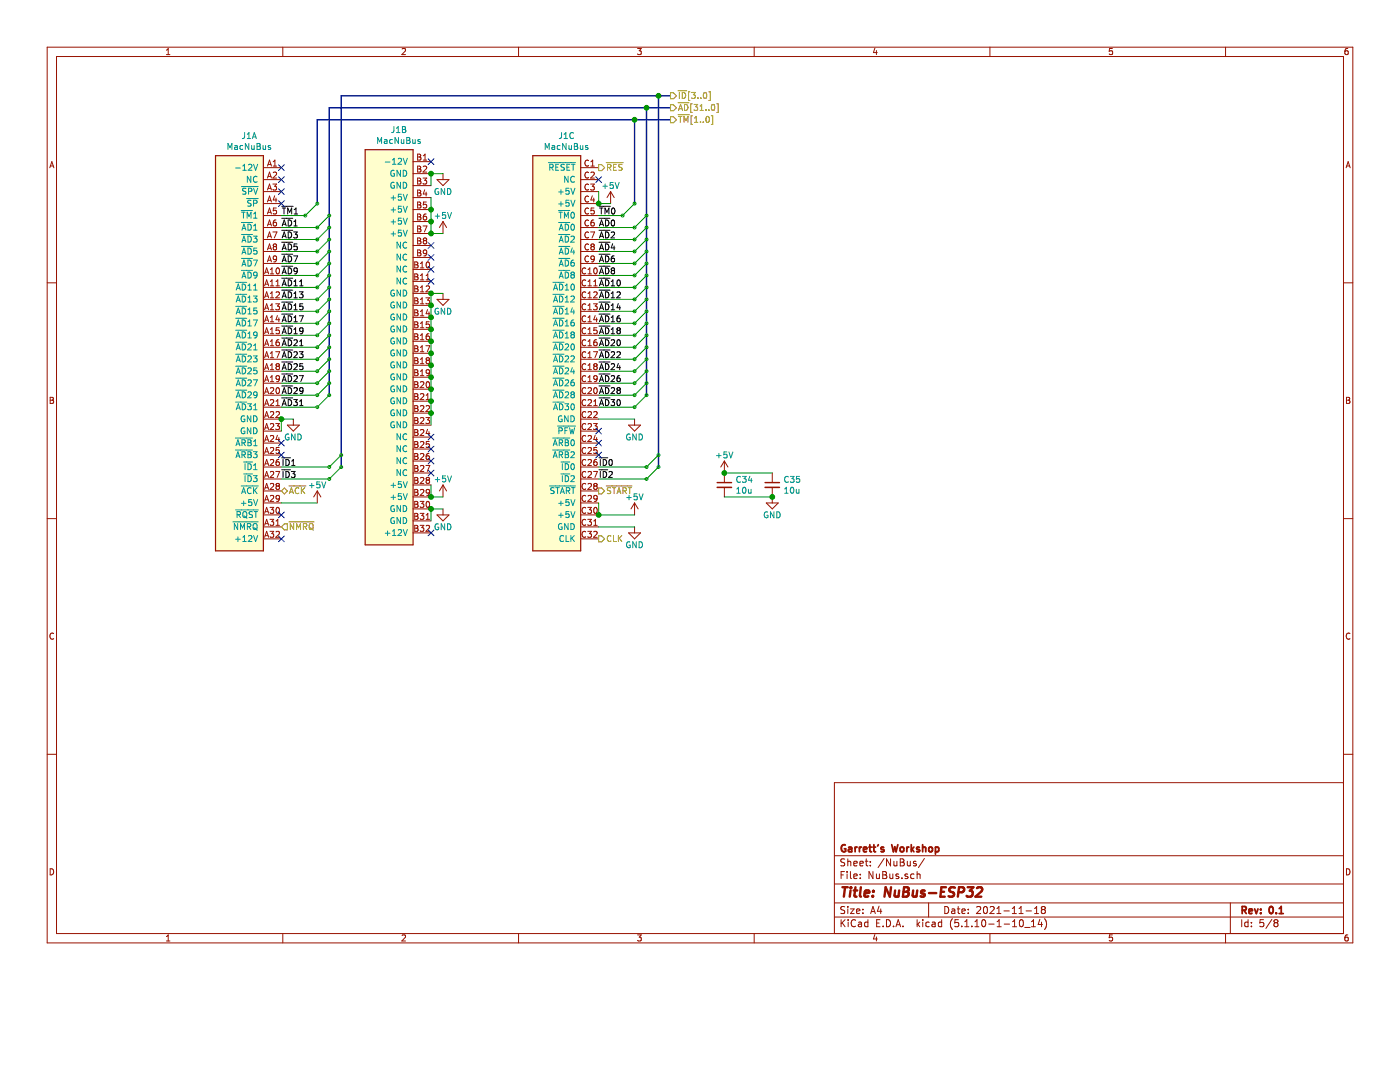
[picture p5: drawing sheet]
<svg xmlns="http://www.w3.org/2000/svg" width="279mm" height="216mm" viewBox="0 0 279 216" stroke-linecap="round" stroke-linejoin="round" font-family="sans-serif">
<path d="M0 0h279.4v215.9h-279.4z" fill-rule="evenodd" fill="#fff" stroke="#fff" stroke-width=".2"/>
<g fill="none" stroke="#981200" stroke-width=".2">
<path d="M9.4 9.4h260.6v178.7h-260.6zM11.3 11.3h256.8v175h-256.8zM33.2 10.9h.7M33.2 10l.4-.3v1.2M56.4 9.4v1.9M80.2 9.8l.5-.1 .2 .3-.7 .9h.7M103.5 9.4v1.9M127.2 9.7h.8l-.4 .4 .3 .2v.5l-.1 .1-.6-.1M150.5 9.4v1.9M174.6 9.6l-.3 .9h.8M174.9 10.1v.8M197.6 9.4v1.9"/>
<path d="M222 9.7h-.6v.6l.6-.1v.6l-.2 .1-.4-.1M244.6 9.4v1.9M269 9.7h-.4l-.1 .3-.1 .7 .2 .2 .4-.1v-.6l-.4-.1-.2 .3M9.9 33.5l.4-1.2 .5 1.2M10 33.1h.6M52.6 33.5h3.6M52.6 35.8h3.6M52.6 38.2h3.6M53.4 33.1l.4-1.2 .4 1.2M53.4 35.5l.4-1.2 .4 1.2M53.4 37.9l.4-1.2 .4 1.2M53.5 32.8h.6"/>
<path d="M53.5 35.2h.6M53.5 37.6h.6M53.5 40h.6M54.5 36.7h.7l-.4 .5 .3 .1v.5l-.1 .1-.5-.1M54.5 33.1h.7M54.5 32.3l.4-.4v1.2M54.5 34.5l.5-.2 .2 .4-.7 .8h.7M54.8 39.1l-.3 .8h.8M55.1 39.5v.8M82.4 32.3h3.6M82.4 34.6h3.6M82.4 37h3.6"/>
<path d="M82.4 39.4h3.6M83.3 33.1h.4l.3 .3-.3 .3 .3 .2-.2 .4h-.5zM83.3 35.5h.4l.3 .3-.3 .3 .3 .2-.2 .4h-.5zM83.3 37.9h.4l.3 .3-.3 .3 .3 .2-.2 .4h-.5zM83.3 30.8h.4l.3 .2-.3 .3 .3 .2-.2 .4h-.5zM83.3 31.3h.4M83.3 33.7h.4M83.3 36.1h.4M83.3 38.5h.4M84.4 35.5h.8l-.4 .5 .3 .1 .1 .4-.3 .2-.5-.1M84.5 33.3l.4-.2 .3 .4-.8 .8h.8M84.5 31.9h.7"/>
<path d="M84.5 31.1l.3-.3v1.1M84.8 37.9l-.3 .8h.7M85 38.3v.8M87.2 35.8h2.4l-1.2 1.2zM88.4 34.6v1.2M115.9 33.5h3.6M115.9 35.8h3.6M115.9 38.2h3.6M117.5 32.1a.53 .53 0 0 0-.8 .4 .53 .53 0 0 0 .8 .5M117.5 34.5a.53 .53 0 0 0-.8 .4 .53 .53 0 0 0 .8 .5M117.5 36.8a.53 .53 0 0 0-.8 .5 .53 .53 0 0 0 .8 .5M117.5 39.2a.53 .53 0 0 0-.8 .5 .53 .53 0 0 0 .8 .5"/>
<path d="M117.9 36.7h.7l-.4 .5 .3 .1 .1 .4-.2 .2-.5-.1M117.9 33.1h.7M117.9 34.5l.5-.2 .2 .4-.7 .8h.7M117.9 32.3l.4-.4v1.2M118.2 39.1l-.3 .8h.8M118.5 39.5v.8M121.9 38.2l-.8 1.2M121.9 38.2v2.4M121.9 38.2l.7 1.2M268.6 33.5l.5-1.2 .4 1.2M268.7 33.1h.6M9.4 56.4h1.9"/>
<path d="M52.6 55h3.6M52.6 57.3h3.6M52.6 59.7h3.6M52.6 40.6h3.6M52.6 43h3.6M52.6 45.4h3.6M52.6 47.8h3.6M52.6 50.2h3.6M52.6 52.6h3.6M52.8 54.6l.4-1.1 .4 1.1M52.8 57l.4-1.2 .4 1.2M52.8 59.4l.4-1.2 .4 1.2"/>
<path d="M52.9 54.3h.6M52.9 56.7h.6M52.9 59.1h.6M53.4 40.3l.4-1.2 .4 1.2M53.4 42.7l.4-1.2 .4 1.2M53.4 45.1l.4-1.2 .4 1.2M53.4 47.5l.4-1.2 .4 1.2M53.4 49.9l.4-1.2 .4 1.2M53.4 52.3l.4-1.2 .4 1.2M53.5 42.4h.6M53.5 44.8h.6M53.5 47.1h.6"/>
<path d="M53.5 49.5h.6M53.5 51.9h.6M54 54.6h.6M54 53.8l.3-.3v1.1M54 56.2l.3-.4v1.2M54 58.6l.3-.4v1.2M54 57h.6M54 59.4h.6M54.5 46.3h.8l-.6 1.2M54.7 49.2l-.2-.2 .2-.3 .4 .1v.3l-.1 .1M54.7 49.2l-.2 .2v.3l.2 .2h.3l.2-.2-.1-.4-.1-.1M54.7 49.2h.3"/>
<path d="M55.1 58.4l.5-.2 .2 .4-.8 .8h.8M55.1 57h.7M55.1 56.2l.3-.4v1.2M55.1 43.9h-.2l-.3 .3-.1 .7 .2 .2 .4-.1 .1-.4-.2-.3h-.3l-.2 .3M55.1 41.5h-.5l-.1 .6 .2-.1 .4 .1v.5l-.1 .1-.5-.1M55.2 53.6l.2-.1a.63 .63 0 0 1 .4 .5 .63 .63 0 0 1-.4 .6l-.3-.4zM55.2 51.6l-.2 .2h-.4v-.6l.4-.1 .2 .2-.1 .7-.1 .2-.4 .1M82.4 53.8h3.6M82.4 56.2h3.6M82.4 58.5h3.6M82.4 41.8h3.6M82.4 44.2h3.6"/>
<path d="M82.4 46.6h3.6M82.4 49h3.6M82.4 51.4h3.6M82.8 54.6l.5 .2v.3l-.1 .1 .2 .2-.1 .4h-.5zM82.8 52.3l.5 .1v.3l-.1 .1 .2 .2-.1 .4-.5 .1zM82.8 57l.5 .2v.3l-.1 .1 .2 .2-.1 .4h-.5zM82.8 59.4l.5 .1v.4l-.1 .1 .2 .2-.1 .4h-.5zM82.8 52.8h.4M82.8 55.2h.4M82.8 57.6h.4M82.8 60h.4M83.3 42.7h.4l.3 .2-.3 .4 .3 .2-.2 .4h-.5z"/>
<path d="M83.3 45.1h.4l.3 .2-.3 .4 .3 .2-.2 .4h-.5zM83.3 47.5h.4l.3 .2-.3 .4 .3 .2-.2 .4h-.5zM83.3 40.3h.4l.3 .2-.3 .4 .3 .2-.2 .4h-.5zM83.3 49.9h.4l.3 .2-.3 .3 .3 .3-.2 .4h-.5zM83.3 40.9h.4M83.3 43.3h.4M83.3 45.7h.4M83.3 48.1h.4M83.3 50.4h.4M83.9 53.5h.7M83.9 58.2h.7M83.9 57.4l.4-.4v1.2"/>
<path d="M83.9 52.6l.4-.3v1.2M83.9 55l.4-.4v1.2M83.9 59.8l.4-.4v1.2M83.9 55.8h.7M84.4 45.1h.8l-.5 1.2M84.7 48l-.2-.2 .2-.3h.2l.3 .2-.3 .3M84.7 48l-.2 .2v.3l.2 .2 .3-.1 .2-.1v-.3l-.3-.2M84.7 48h.2M85 59.4h.7l-.4 .5 .4 .1v.4l-.2 .2-.5-.1M85 57.2l.5-.2 .2 .4-.7 .8h.7M85 42.7h-.2a.74 .74 0 0 0-.1 1.2l.3-.1 .2-.4-.3-.2h-.2l-.2 .2M85 55.8h.7"/>
<path d="M85 55l.4-.4v1.2M85.1 40.3h-.6v.6l.4-.1 .3 .2v.3l-.3 .2-.4-.1M85.2 52.4l.1-.1a.63 .63 0 0 1 .5 .6 .63 .63 0 0 1-.5 .6l-.3-.5zM85.2 50.4l-.3 .2h-.3l-.1-.2v-.4l.4-.1 .3 .2-.2 .8-.4 .2M87.2 59.7h2.4l-1.2 1.2zM88.4 44.2v2.4M88.4 58.5v1.2M88.4 44.2l-.7 1.2M88.4 44.2l.7 1.2M115.9 55h3.6M115.9 57.3h3.6M115.9 59.7h3.6"/>
<path d="M115.9 40.6h3.6M115.9 43h3.6M115.9 45.4h3.6M115.9 47.8h3.6M115.9 50.2h3.6M115.9 52.6h3.6M116.9 53.6a.53 .53 0 0 0-.8 .4 .53 .53 0 0 0 .8 .5M116.9 56a.53 .53 0 0 0-.8 .4 .53 .53 0 0 0 .8 .5M116.9 58.4a.53 .53 0 0 0-.8 .4 .53 .53 0 0 0 .8 .5M117.3 54.6h.7M117.3 57h.7M117.3 59.4h.7"/>
<path d="M117.3 53.8l.4-.3v1.1M117.3 56.2l.4-.4v1.2M117.3 58.6l.4-.4v1.2M117.5 41.6a.53 .53 0 0 0-.8 .5 .53 .53 0 0 0 .8 .5M117.5 44a.53 .53 0 0 0-.8 .5 .53 .53 0 0 0 .8 .5M117.5 46.4a.53 .53 0 0 0-.8 .5 .53 .53 0 0 0 .8 .5M117.5 48.8a.53 .53 0 0 0-.8 .5 .53 .53 0 0 0 .8 .4M117.5 51.2a.53 .53 0 0 0-.8 .5 .53 .53 0 0 0 .8 .4M117.9 46.3h.8l-.5 1.2M118.2 49.2l-.3-.2 .3-.3h.2l.2 .2-.2 .3M118.2 49.2h.2M118.2 49.2l-.3 .2v.3l.3 .2 .3-.1 .1-.1v-.3l-.2-.2"/>
<path d="M118.5 57h.7M118.5 58.4l.4-.2 .3 .4-.8 .8h.8M118.5 43.9h-.2a.74 .74 0 0 0-.1 1.2l.3-.1 .1-.4-.2-.3h-.2l-.3 .3M118.5 56.2l.3-.4v1.2M118.5 41.5h-.5l-.1 .6 .5-.1 .2 .2v.3l-.2 .2-.5-.1M118.6 53.6l.2-.1a.63 .63 0 0 1 .4 .5 .63 .63 0 0 1-.4 .6l-.3-.4zM118.6 51.6l-.2 .2h-.4l-.1-.2 .1-.4 .4-.1 .2 .2-.2 .8-.4 .2M268.1 56.4h1.9M10 79.3h.4l.3 .2-.3 .4 .3 .2-.2 .4h-.5zM10 79.9h.4M52.6 62.1h3.6M52.6 64.5h3.6"/>
<path d="M52.6 66.9h3.6M52.6 69.3h3.6M52.6 71.7h3.6M52.6 74.1h3.6M52.6 76.5h3.6M52.6 78.9h3.6M52.8 61.8l.4-1.2 .4 1.2M52.8 64.2l.4-1.2 .4 1.2M52.8 66.6l.4-1.2 .4 1.2M52.8 69l.4-1.2 .4 1.2M52.8 71.4l.4-1.2 .4 1.2M52.8 73.8l.4-1.2 .4 1.2"/>
<path d="M52.8 76.2l.4-1.2 .4 1.2M52.8 78.5l.4-1.2 .4 1.2M52.9 61.5h.6M52.9 63.9h.6M52.9 66.3h.6M52.9 68.6h.6M52.9 71h.6M52.9 73.4h.6M52.9 75.8h.6M52.9 78.2h.6M54 61l.3-.4v1.2M54 63.3l.3-.3v1.2"/>
<path d="M54 65.7l.3-.3v1.2M54 68.1l.3-.3v1.2M54 70.5l.3-.3v1.2M54 72.9l.3-.3v1.2M54 75.3l.3-.3v1.2M54 61.8h.6M54 64.2h.6M54 66.6h.6M54 69h.6M54 71.4h.6M54 73.8h.6M54 76.2h.6"/>
<path d="M54 77.5l.4-.2 .2 .4-.7 .8h.7M54 79.9l.4-.2 .2 .4-.7 .8h.7M55 60.6h.8l-.4 .5 .3 .1v.5l-.1 .1-.6-.1M55 70.2h.8l-.5 1.2M55.2 77.5l.2-.2a.63 .63 0 0 1 .4 .6 .63 .63 0 0 1-.4 .6l-.3-.4zM55.3 73.1l-.2-.2 .2-.3 .4 .1v.3l-.1 .1M55.3 73.1l-.2 .2v.2l.2 .3h.3l.2-.3-.1-.3-.1-.1M55.3 73.1h.3M55.4 63l-.3 .8h.7M55.7 67.8h-.3a.74 .74 0 0 0-.1 1.2l.4-.1v-.5l-.4-.2-.2 .3M55.7 63.4v.8M55.7 65.4h-.6v.6l.2-.1 .4 .1v.5l-.1 .1-.5-.1"/>
<path d="M55.8 75.5l-.2 .2h-.4l-.1-.2v-.4l.5-.1 .2 .2-.1 .7-.1 .2-.4 .1M82.4 60.9h3.6M82.4 63.3h3.6M82.4 65.7h3.6M82.4 68.1h3.6M82.4 70.5h3.6M82.4 72.9h3.6M82.4 75.3h3.6M82.4 77.7h3.6M82.8 61.8l.5 .1v.4l-.1 .1 .2 .2-.1 .4h-.5zM82.8 64.2l.5 .1v.4l-.1 .1 .2 .2-.1 .4h-.5zM82.8 66.6l.5 .1v.3l-.1 .2 .2 .2-.1 .3-.5 .1z"/>
<path d="M82.8 69l.5 .1v.3l-.1 .2 .2 .2-.1 .3-.5 .1zM82.8 71.4l.5 .1v.3l-.1 .1 .2 .3-.1 .3-.5 .1zM82.8 73.8l.5 .1v.3l-.1 .1 .2 .3-.1 .3-.5 .1zM82.8 76.2l.5 .1v.3l-.1 .1 .2 .2-.1 .4h-.5zM82.8 78.5l.5 .2v.3l-.1 .1 .2 .2-.1 .4h-.5zM82.8 62.4h.4M82.8 64.8h.4M82.8 67.2h.4M82.8 69.6h.4M82.8 71.9h.4M82.8 74.3h.4M82.8 76.7h.4"/>
<path d="M82.8 79.1h.4M83.9 60.6h.7M83.9 65.4h.7M83.9 67.8h.7M83.9 70.2h.7M83.9 72.6h.7M83.9 76.3l.4-.1 .3 .3-.8 .8h.8M83.9 75h.7M83.9 78.7l.4-.2 .3 .4-.8 .8h.8M83.9 69.3l.4-.3v1.2M83.9 62.1l.4-.3v1.2M83.9 64.5l.4-.3v1.2"/>
<path d="M83.9 66.9l.4-.3v1.2M83.9 71.7l.4-.3v1.2M83.9 74.1l.4-.3v1.2M83.9 63h.7M85 69h.8l-.5 1.2M85 79.7h.7M85 78.9l.4-.4v1.2M85.2 76.3l.1-.1a.63 .63 0 0 1 .5 .5 .63 .63 0 0 1-.5 .6l-.3-.4zM85.3 71.9l-.3 .2 .1 .3 .2 .2 .3-.1 .1-.1v-.3l-.2-.2M85.3 71.9l-.3-.2 .3-.3h.2l.2 .2-.2 .3M85.3 71.9h.2M85.3 61.8l-.3 .8h.8"/>
<path d="M85.6 66.6l-.4 .1-.2 .4 .1 .6h.5l.1-.1-.1-.5-.3-.1-.3 .3M85.6 62.2v.8M85.7 64.2h-.6l-.1 .6 .5-.1 .2 .2v.3l-.2 .2-.5-.1M85.7 74.3l-.2 .2h-.3l-.1-.6 .4-.1 .2 .2v.7l-.2 .2-.3 .1M115.9 62.1h3.6M115.9 64.5h3.6M115.9 66.9h3.6M115.9 69.3h3.6M115.9 71.7h3.6M115.9 74.1h3.6M115.9 76.5h3.6M115.9 78.9h3.6"/>
<path d="M116.9 60.7a.53 .53 0 0 0-.8 .5 .53 .53 0 0 0 .8 .5M116.9 63.1a.53 .53 0 0 0-.8 .5 .53 .53 0 0 0 .8 .5M116.9 65.5a.53 .53 0 0 0-.8 .5 .53 .53 0 0 0 .8 .5M116.9 67.9a.53 .53 0 0 0-.8 .5 .53 .53 0 0 0 .8 .5M116.9 70.3a.53 .53 0 0 0-.8 .5 .53 .53 0 0 0 .8 .5M116.9 72.7a.53 .53 0 0 0-.8 .5 .53 .53 0 0 0 .8 .4M116.9 75.1a.53 .53 0 0 0-.8 .5 .53 .53 0 0 0 .8 .4M116.9 77.5a.53 .53 0 0 0-.8 .4 .53 .53 0 0 0 .8 .5M116.9 79.9a.53 .53 0 0 0-.8 .4 .53 .53 0 0 0 .8 .5M117.3 61.8h.7M117.3 64.2h.7M117.3 66.6h.7"/>
<path d="M117.3 69h.7M117.3 71.4h.7M117.3 73.8h.7M117.3 76.2h.7M117.3 77.5l.5-.2 .2 .4-.7 .8h.7M117.3 79.9l.5-.2 .2 .4-.7 .8h.7M117.3 61l.4-.4v1.2M117.3 63.3l.4-.3v1.2M117.3 65.7l.4-.3v1.2M117.3 68.1l.4-.3v1.2M117.3 70.5l.4-.3v1.2M117.3 72.9l.4-.3v1.2"/>
<path d="M117.3 75.3l.4-.3v1.2M118.4 60.6h.8l-.4 .5 .3 .1 .1 .4-.3 .2-.5-.1M118.4 70.2h.8l-.5 1.2M118.6 77.5l.2-.2a.63 .63 0 0 1 .4 .6 .63 .63 0 0 1-.4 .6l-.3-.4zM118.7 73.1l-.2 .2v.3l.2 .2 .4-.1 .1-.2v-.2l-.3-.2M118.7 73.1l-.2-.2 .2-.3h.2l.3 .2-.3 .3M118.7 73.1h.2M118.8 63l-.3 .8h.7M119.1 67.8l-.4 .1-.2 .4v.6h.6l.1-.1-.1-.5-.4-.1-.2 .3M119.1 63.4v.8M119.1 65.4h-.6v.6l.4-.1 .3 .2v.3l-.3 .2-.4-.1M119.2 75.5l-.3 .2h-.3l-.1-.6 .4-.1 .3 .2-.1 .7-.2 .2-.3 .1"/>
<path d="M268.7 79.3h.4l.3 .2-.3 .4 .3 .2-.2 .4h-.5zM268.7 79.9h.4M52.6 81.2h3.6M52.6 83.6h3.6M52.6 86h3.6M52.6 88.4h3.6M52.6 90.8h3.6M52.6 93.2h3.6M52.6 95.6h3.6M52.6 98h3.6M52.8 80.9l.4-1.2 .4 1.2M52.8 83.3l.4-1.2 .4 1.2"/>
<path d="M52.8 85.7l.4-1.2 .4 1.2M52.8 88.1l.4-1.2 .4 1.2M52.8 90.5l.4-1.2 .4 1.2M52.8 92.9l.4-1.2 .4 1.2M52.8 95.3l.4-1.2 .4 1.2M52.8 97.7l.4-1.2 .4 1.2M52.9 80.6h.6M52.9 83h.6M52.9 85.4h.6M52.9 87.8h.6M52.9 90.2h.6M52.9 92.5h.6"/>
<path d="M52.9 94.9h.6M52.9 97.3h.6M52.9 99.7h.6M54 82.2l.4-.1 .2 .4-.7 .8h.7M54 84.6l.4-.1 .2 .3-.7 .9h.7M54 87l.4-.1 .2 .3-.7 .9h.7M54 89.4l.4-.1 .2 .3-.7 .9h.7M54 91.8l.4-.1 .2 .3-.7 .9h.7M54 94.2l.4-.1 .2 .3-.7 .9h.7M54 96.6l.4-.1 .2 .3-.7 .9h.7M54 99l.4-.1 .2 .3-.7 .8h.7M55 84.5h.8l-.4 .5 .3 .1v.5l-.1 .1-.6-.1"/>
<path d="M55 94.1h.8l-.5 1.2M55.1 82.2l.5-.1 .2 .4-.8 .8h.8M55.1 80.1l.3-.4v1.2M55.1 80.9h.7M55.3 97l-.2-.3 .2-.2 .4 .1v.3l-.1 .1M55.3 97l-.2 .2v.2l.2 .3h.3l.2-.3-.1-.3-.1-.1M55.3 97h.3M55.4 86.9l-.3 .8h.7M55.7 91.7h-.3a.74 .74 0 0 0-.1 1.2l.4-.1v-.5l-.4-.2-.2 .3M55.7 87.3v.8M55.7 89.3h-.6v.6l.2-.2 .4 .2v.5l-.1 .1-.5-.1M55.8 99.4l-.2 .2-.4-.1-.1-.1v-.4l.5-.1 .2 .2-.1 .7-.1 .2h-.4"/>
<path d="M57.3 84.8h2.4l-1.2 1.2zM58.5 83.6v1.2M63.3 98l-.7 1.2M63.3 98v2.4M63.3 98l.7 1.2M82.4 80h3.6M82.4 82.4h3.6M82.4 84.8h3.6M82.4 87.2h3.6M82.4 89.6h3.6M82.4 92h3.6M82.4 94.4h3.6"/>
<path d="M82.4 96.8h3.6M82.4 99.2h3.6M82.8 83.3l.5 .1v.4l-.1 .1 .2 .2-.1 .4h-.5zM82.8 80.9l.5 .2v.3l-.1 .1 .2 .2-.1 .4h-.5zM82.8 85.7l.5 .1v.4l-.1 .1 .2 .2-.1 .4h-.5zM82.8 88.1l.5 .1v.4l-.1 .1 .2 .2-.1 .3-.5 .1zM82.8 90.5l.5 .1v.3l-.1 .2 .2 .2-.1 .3-.5 .1zM82.8 92.9l.5 .1v.3l-.1 .2 .2 .2-.1 .3-.5 .1zM82.8 95.3l.5 .1v.3l-.1 .1 .2 .3-.1 .3-.5 .1zM82.8 97.7l.5 .1v.3l-.1 .1 .2 .2-.1 .4-.5 .1zM82.8 81.5h.4M82.8 83.9h.4"/>
<path d="M82.8 86.3h.4M82.8 88.7h.4M82.8 91.1h.4M82.8 93.5h.4M82.8 95.8h.4M82.8 98.2h.4M83.9 95.4l.4-.1 .3 .3-.8 .9h.8M83.9 97.8l.4-.1 .3 .3-.8 .9h.8M83.9 81.1l.4-.2 .3 .4-.8 .8h.8M83.9 83.4l.4-.1 .3 .4-.8 .8h.8M83.9 85.8l.4-.1 .3 .3-.8 .9h.8M83.9 88.2l.4-.1 .3 .3-.8 .9h.8"/>
<path d="M83.9 90.6l.4-.1 .3 .3-.8 .9h.8M83.9 93l.4-.1 .3 .3-.8 .9h.8M85 83.3h.7l-.4 .5 .4 .1v.4l-.2 .2-.5-.1M85 92.9h.8l-.5 1.2M85 81.1l.5-.2 .2 .4-.7 .8h.7M85.3 95.8l-.3-.2 .3-.3h.2l.2 .2-.2 .3M85.3 95.8l-.3 .2 .1 .3 .2 .2 .3-.1 .1-.2v-.2l-.2-.2M85.3 95.8h.2M85.3 85.7l-.3 .8h.8M85.6 90.5l-.4 .1-.2 .4 .1 .6h.5l.1-.1-.1-.5-.3-.1-.3 .3M85.6 86.1v.8M85.7 88.1h-.6l-.1 .6 .5-.1 .2 .2v.3l-.2 .2-.5-.1"/>
<path d="M85.7 98.2l-.2 .2h-.3l-.1-.6 .4-.1 .2 .2v.7l-.2 .2-.3 .1M88.4 96.8v2.4M88.4 96.8l-.7 1.2M88.4 96.8l.7 1.2M115.9 81.2h3.6M115.9 83.6h3.6M115.9 86h3.6M115.9 88.4h3.6M115.9 90.8h3.6M115.9 93.2h3.6M115.9 95.6h3.6M115.9 98h3.6"/>
<path d="M116.9 82.2a.53 .53 0 0 0-.8 .5 .53 .53 0 0 0 .8 .5M116.9 84.6a.53 .53 0 0 0-.8 .5 .53 .53 0 0 0 .8 .5M116.9 87a.53 .53 0 0 0-.8 .5 .53 .53 0 0 0 .8 .5M116.9 89.4a.53 .53 0 0 0-.8 .5 .53 .53 0 0 0 .8 .5M116.9 91.8a.53 .53 0 0 0-.8 .5 .53 .53 0 0 0 .8 .5M116.9 94.2a.53 .53 0 0 0-.8 .5 .53 .53 0 0 0 .8 .4M116.9 96.6a.53 .53 0 0 0-.8 .5 .53 .53 0 0 0 .8 .4M116.9 99a.53 .53 0 0 0-.8 .4 .53 .53 0 0 0 .8 .5M117.3 82.2l.5-.1 .2 .4-.7 .8h.7M117.3 84.6l.5-.1 .2 .3-.7 .9h.7M117.3 87l.5-.1 .2 .3-.7 .9h.7M117.3 89.4l.5-.1 .2 .3-.7 .9h.7"/>
<path d="M117.3 91.8l.5-.1 .2 .3-.7 .9h.7M117.3 94.2l.5-.1 .2 .3-.7 .9h.7M117.3 96.6l.5-.1 .2 .3-.7 .9h.7M117.3 99l.5-.1 .2 .3-.7 .8h.7M118.4 84.5h.8l-.4 .5 .3 .1 .1 .4-.3 .2-.5-.1M118.4 94.1h.8l-.5 1.2M118.5 80.9h.7M118.5 82.2l.4-.1 .3 .4-.8 .8h.8M118.5 80.1l.3-.4v1.2M118.7 97l-.2-.3 .2-.2h.2l.3 .2-.3 .3M118.7 97l-.2 .2v.3l.2 .2 .4-.1 .1-.2v-.2l-.3-.2M118.7 97h.2"/>
<path d="M118.8 86.9l-.3 .8h.7M119.1 91.7l-.4 .1-.2 .4v.6h.6l.1-.1-.1-.5-.4-.1-.2 .3M119.1 87.3v.8M119.1 89.3h-.6v.6l.4-.2 .3 .3v.3l-.3 .2-.4-.1M119.2 99.4l-.3 .2-.3-.1-.1-.5 .4-.1 .3 .2-.1 .7-.2 .2h-.3M125.4 84.8h2.4l-1.2 1.2zM126.6 83.6v1.2M144.6 92l-.8 1.2M144.6 92v4.3M144.6 97.3v1.9M144.6 92l.7 1.2M154.1 94.4v1.9"/>
<path d="M154.1 97.3v3.1M9.4 103.5h1.9M52.6 100.4h3.6M52.6 102.7h3.6M52.6 105.1h3.6M52.6 107.5h3.6M52.8 100l.4-1.1 .4 1.1M52.8 102.4l.4-1.2 .4 1.2M52.8 104.8l.4-1.2 .4 1.2M52.8 107.2l.4-1.2 .4 1.2M52.9 102.1h.6M52.9 104.5h.6"/>
<path d="M52.9 106.9h.6M53.9 101.2h.7l-.4 .5 .4 .1-.1 .6-.6-.1M53.9 103.6h.7l-.4 .5 .4 .1-.1 .6-.6-.1M53.9 106h.7l-.4 .5 .4 .1-.1 .6-.6-.1M55.1 106.1l.5-.1 .2 .4-.8 .8h.8M55.1 104l.3-.4v1.2M55.1 104.8h.7M55.2 101.4l.2-.2a.63 .63 0 0 1 .4 .6 .63 .63 0 0 1-.4 .6l-.3-.4zM82.4 101.6h3.6M82.4 103.9h3.6M82.4 106.3h3.6M82.8 104.8l.5 .1v.4l-.1 .1 .2 .2-.1 .4h-.5z"/>
<path d="M82.8 100l.5 .2v.3l-.1 .1 .2 .2-.1 .4h-.5zM82.8 102.4l.5 .2v.3l-.1 .1 .2 .2-.1 .4h-.5zM82.8 100.6h.4M82.8 103h.4M82.8 105.4h.4M83.8 100h.8l-.4 .5 .3 .1v.5l-.2 .1-.5-.1M83.8 102.4h.8l-.4 .5 .3 .1v.5l-.2 .1-.5-.1M83.8 104.8h.8l-.4 .5 .3 .1v.5l-.2 .1-.5-.1M85 103.6h.7M85 104.9l.5-.1 .2 .4-.7 .8h.7M85 102.8l.4-.4v1.2M85.2 100.2l.1-.2a.63 .63 0 0 1 .5 .6 .63 .63 0 0 1-.5 .6l-.3-.4z"/>
<path d="M87.2 102.7h2.4l-1.2 1.2zM88.4 101.6v1.1M115.9 100.4h3.6M115.9 102.7h3.6M115.9 105.1h3.6M115.9 107.5h3.6M116.9 106.1a.53 .53 0 0 0-.8 .5 .53 .53 0 0 0 .8 .5M116.9 101.4a.53 .53 0 0 0-.8 .4 .53 .53 0 0 0 .8 .5M116.9 103.8a.53 .53 0 0 0-.8 .4 .53 .53 0 0 0 .8 .5M117.3 101.2h.7l-.4 .5 .4 .1v.5l-.2 .1-.5-.1M117.3 103.6h.7l-.4 .5 .4 .1v.5l-.2 .1-.5-.1M117.3 106h.7l-.4 .5 .4 .1v.5l-.2 .1-.5-.1"/>
<path d="M118.5 104.8h.7M118.5 106.1l.4-.1 .3 .4-.8 .8h.8M118.5 104l.3-.4v1.2M118.6 101.4l.2-.2a.63 .63 0 0 1 .4 .6 .63 .63 0 0 1-.4 .6l-.3-.4zM125.4 106.3h2.4l-1.2 1.2zM126.6 100.4v2.3M126.6 105.1v1.2M126.6 100.4l-.7 1.2M126.6 100.4l.8 1.2M152.9 100.4h2.4l-1.2 1.2zM268.1 103.5h1.9M10.7 126.4a.54 .54 0 0 0-.7 .5 .54 .54 0 0 0 .7 .5"/>
<path d="M269.4 126.4a.54 .54 0 0 0-.7 .5 .54 .54 0 0 0 .7 .5M9.4 150.5h1.9M268.1 156.2h-101.6v30.1M268.1 150.5h1.9M10 173.4a.62 .62 0 0 1 .7 .6 .62 .62 0 0 1-.7 .6zM166.5 176.4h101.6M166.5 170.8h101.6M167.9 174.6h.4M168.5 173.9h-.6v1.4M168.6 171.4h-.5l-.3 .2 .1 .4 .6 .3v.4l-.2 .1-.5-.1M169.1 173.9v.1M169.1 174.4v.9"/>
<path d="M169.2 171.4v1.4M169.2 172l.2-.1h.3l.1 .9M169.7 173.9v1.2l.2 .2M170.4 174.9l.7-.2-.1-.2-.4-.1-.2 .2 .1 .6h.5M170.4 172.3l.7-.1-.1-.3h-.4l-.2 .1 .1 .7h.5M171.6 172.3l.7-.1-.1-.3h-.4l-.2 .1 .1 .7h.5M171.7 175.2v.1M171.7 174.5v.1M172.7 171.9h.5M172.9 171.4v1.2l.3 .2M173.7 172.7v.1M173.7 171.9v.1"/>
<path d="M174.2 173.9v1.4l-.8-1.4v1.4M174.9 174.4l.1 .8 .3 .1 .2-.1M175.5 174.4v.9M176.2 174.6h.5M176.2 173.9h.5l.2 .3-.2 .4 .2 .1 .1 .4-.3 .2h-.5zM176.4 171.3l-1.2 1.8M177.6 174.4l.1 .8 .3 .1 .2-.1M177.7 171.4v1.4l-.8-1.4v1.4M178.2 174.4v.9M178.4 171.9v.8l.4 .1 .2-.1M179 171.9v.9M179.3 174.5l-.3-.1-.2 .2 .1 .2 .4 .1v.3h-.5"/>
<path d="M179.7 171.4h.4l.3 .2-.3 .4 .3 .2 .1 .3-.3 .3h-.5zM179.7 172h.4M180 175.2v.1M181.1 171.9v.8l.4 .1 .2-.1M181.1 174.5l-.3-.1-.2 .2 .1 .2 .4 .1v.3h-.5M181.7 171.9v.9M182.4 174.5l-.4-.1-.3 .2 .1 .6 .2 .1 .4-.1M182.8 171.9h-.3l-.2 .1v.3l.5 .1v.3h-.5M183 173.9v1.4M183 174.5l.2-.1 .4 .1v.8M184.5 171.3l-1.2 1.8M268.7 173.4a.62 .62 0 0 1 .7 .6 .62 .62 0 0 1-.7 .6z"/>
<path d="M33.2 186.9l.4-.4v1.3M33.2 187.8h.7M56.4 186.3v1.8M80.2 186.6l.5-.1 .2 .4-.7 .9h.7M103.5 186.3v1.8M127.2 186.5h.8l-.4 .5 .3 .1v.5l-.1 .2-.6-.2M150.5 186.3v1.8M166.5 183h101.6M166.5 180.2h101.6M167.9 183.5v1.4M168.1 184.1l.5 .8M168.6 181l-.5-.1-.3 .2 .1 .4 .6 .3v.4l-.2 .1-.5-.1"/>
<path d="M168.6 183.5l-.7 .8M169.2 180.9v.1M169.2 181.4v.9M169.3 183.5v.2M169.3 184v.9M169.7 181.4h.8l-.8 .9h.8M170.7 183.7a.56 .56 0 0 0-.7-.1 .56 .56 0 0 0-.1 .7 .53 .53 0 0 0 .2 .6 .53 .53 0 0 0 .6-.1M170.9 181.8l.7-.1-.1-.3h-.4l-.2 .2 .1 .6h.5M171.3 184.1h.6v.8M171.9 184.3l-.4 .1-.2 .2 .2 .3 .4-.1M172.2 182.2v.1M172.2 181.4v.2"/>
<path d="M173.2 184.1l-.4-.1-.3 .3 .1 .5 .2 .1 .4-.1M173.2 183.5v1.4M173.8 182.3l.4-1.4 .5 1.4M173.9 181.9h.7M174.6 186.5l-.3 .9h.8M174.9 187v.8M175 184.2h.4M175.4 180.8l-.3 1h.9M175.6 183.5h-.6v1.4h.6M175.8 181.4v.9M176.2 184.8v.1M176.9 183.5a.71 .71 0 0 1 .8 .7 .71 .71 0 0 1-.8 .7z"/>
<path d="M178.3 184.8v.1M178.8 184.9l.5-1.4 .4 1.4M178.9 184.5h.7M180.2 184.8v.1M183 183.5v1.4M183.2 184.4l.4 .5M183.6 184l-.6 .5M184.2 183.5v.2M184.2 184v.9M185.3 180.2v2.8M185.4 184.1l-.4-.1-.2 .3v.5l.2 .1 .4-.1M186 184.1h.6v.8"/>
<path d="M186.6 184.3l-.6 .3 .2 .3 .4-.1M187.9 184.1l-.4-.1-.2 .3v.5l.2 .1 .4-.1M187.9 183.5v1.4M188.6 180.9a.71 .71 0 0 1 .7 .7 .71 .71 0 0 1-.7 .7zM190 181.4h.5l.1 .9M190.1 183.3a1.61 1.61 0 0 0 0 2.2M190.6 181.7l-.5 .1-.2 .2 .2 .3 .5-.1M191 181.4h.6M191.2 180.9v1.2l.4 .2M191.3 183.5h-.7l-.1 .7 .7-.1 .1 .2v.5l-.2 .1-.6-.1M191.9 184.8v.1M192 181.8l.6-.1v-.3h-.4l-.2 .2v.6h.6"/>
<path d="M192.5 184.9h.9M192.5 183.9l.4-.4v1.4M193.2 182.2v.1M193.2 181.4v.2M194 184.8v.1M194.6 184.9h.8M194.6 183.9l.4-.4v1.4M194.9 181l.6-.1 .2 .4-.8 1h.8M196.1 183.6l.1-.1a.75 .75 0 0 1 .5 .7 .75 .75 0 0 1-.5 .7 .94 .94 0 0 1-.1-1.3zM196.4 181l.3-.1a.8 .8 0 0 1-.1 1.4l-.2-.1-.1-.4zM197.3 184.4h1.1M197.6 186.3v1.8"/>
<path d="M197.6 181l.5-.1 .3 .4-.9 1h.9M198.9 182.3h.9M198.9 181.3l.5-.4v1.4M199 184.9h.8M199 183.9l.4-.4v1.4M200.4 181.8h1M200.4 184.4h1.1M202 182.3h.8M202 181.3l.4-.4v1.4M202.1 184.9h.8M202.1 183.9l.4-.4v1.4M203.4 182.3h.8"/>
<path d="M203.4 181.3l.4-.4v1.4M203.6 183.7l.3-.2a.8 .8 0 0 1-.1 1.4l-.2-.1-.2-.4zM204.5 185.1h1.1M204.8 181.8h1.1M205.9 184.9h.7M205.9 183.9l.4-.4v1.4M206.5 182.3h.8M206.5 181.3l.4-.4v1.4M207.5 183.4l-.3 1.1h.9M207.9 184v.9M208.1 181.5l-.3-.3 .3-.3h.2l.3 .2-.3 .4M208.1 181.5l-.3 .3v.2l.3 .3h.2l.3-.3v-.4l-.3-.1"/>
<path d="M208.1 181.5h.2M208.5 183.3a1.61 1.61 0 0 1 0 2.2M222 186.5h-.6v.6l.6-.1v.6l-.2 .2-.4-.2M244.6 186.3v1.8M245.5 180.2v6.1M247.8 183.5v1.4M249.1 184.1l-.4-.1-.3 .3 .1 .5h.6M249.1 183.5v1.4M249.7 184.8v.1M249.7 184.1v.1M252.2 183.5h-.7l-.1 .7 .7-.1 .1 .2v.5l-.2 .1-.6-.1M253.8 183.4l-1.2 1.9"/>
<path d="M254.5 184.1l-.3 .3 .1 .4 .2 .1h.3l.3-.2v-.3l-.3-.3M254.5 184.1l-.3-.3 .3-.3h.3l.3 .3-.3 .3M254.5 184.1h.3M269 186.5l-.4 .1-.1 .2-.1 .7 .2 .3 .4-.2v-.6h-.4l-.2 .2"/>
</g>
<g fill="none" stroke="#981200" stroke-width=".36">
<path d="M168.7 168.6a.65 .65 0 0 0-.8 .7 .65 .65 0 0 0 .8 .6l.1-.5h-.3M169.4 169.1h.5l.1 .9M170 169.4h-.5l-.2 .2 .2 .4 .5-.1M170.7 169v1M171.1 169l-.4 .3M171.5 169v1M171.9 169l-.4 .3M172.3 169.5l.7-.1-.1-.3-.4-.1-.2 .2 .1 .7h.5M173.4 169h.5M173.6 168.6v1.2l.3 .2M174.2 169h.5M174.4 168.6v1.2l.3 .2"/>
<path d="M175.3 168.6l-.2 .2M176.4 169.1l-.4-.1-.2 .2 .1 .2 .5 .2v.3h-.6M178 168.6l.3 1.4 .3-1 .2 1 .4-1.4M179.7 169.2l.2-.2 .4 .2v.6l-.2 .2-.4-.2zM181 169v1M181.4 169l-.4 .3M181.9 168.6v1.4M182 169.4l.4 .6M182.4 169l-.5 .6M183.5 169.1l-.4-.1-.2 .2 .1 .2 .5 .2v.3h-.6M184.1 169.2l.2-.2 .4 .1 .1 .9M184.1 168.6v1.4"/>
<path d="M185.4 169.2l.2-.2 .4 .2v.6l-.2 .2-.4-.2zM186.7 169.1l.4-.1 .3 .3-.2 .6h-.5M186.7 169v1.4M247.9 181.6h.7l.1-.2-.1-.4-.1-.1h-.6v1.4M248.2 181.6l.5 .7M249.3 181.8l.6-.1v-.3h-.4l-.2 .2v.6h.6M250.4 181.4l.3 .9 .4-.9M251.6 182.2v.1M251.6 181.4v.2M253.4 181l.2-.1a.75 .75 0 0 1 .5 .7 .75 .75 0 0 1-.5 .7l-.3-.5zM254.7 182.2v.1M255.3 182.3h.8"/>
<path d="M255.3 181.3l.4-.4v1.4"/>
</g>
<g fill="none" stroke="#981200" stroke-width=".48">
<path d="M168.1 177h1.1M168.6 177l-.2 1.9M169.7 177.7l-.1 1.2M169.8 177v.2M169.8 177l.1 .1-.1 .1M170.4 177.7h.7M170.7 177l-.2 1.7 .1 .1 .3 .1M171.8 177l-.2 1.7 .2 .2M172.5 178.3l1-.2-.1-.3-.5-.1-.3 .2v.9h.7M174.2 178.8v.1M174.3 177.8h.1l-.1 .1M174.3 177.8v.1"/>
<path d="M177.8 177l-.2 1.9-.9-1.9-.2 1.9M178.6 177.7v1.1l.4 .1 .3-.1M179.4 177.7l-.1 1.2M180.3 177.9h.7M180.4 177l.8 .1 .2 .5-.4 .3 .2 .1a.55 .55 0 0 1-.3 .9h-.7zM182.2 177.7v1.1l.4 .1 .3-.1M183.1 177.7l-.2 1.2M184.6 177.8a.47 .47 0 0 0-.8 .2l.8 .6-.3 .3-.6-.1M185.4 178.2h1.5M187.8 177.9h.6M188.8 177h-.9l-.2 1.9h.9M190.6 177.1l-.7-.1-.4 .4 .1 .4 .7 .4v.6a.85 .85 0 0 1-1 0"/>
<path d="M191.3 178h.7l.3-.2a.49 .49 0 0 0-.2-.8h-.7l-.2 1.9M193.1 177h1.2l-.8 .8h.5l.1 .3-.2 .7-.8 .1-.2-.1M195 177.2l.3-.2h.4l.3 .2v.4l-.1 .2-1.2 1.1h1.1"/>
</g>
<g fill="#fffecd" stroke="#fffecd" stroke-width=".24">
<path d="M43 31.1h9.6v78.8h-9.6z" fill-rule="evenodd"/>
<path d="M72.9 29.9h9.5v78.8h-9.5z" fill-rule="evenodd"/>
<path d="M106.3 31.1h9.6v78.8h-9.6z" fill-rule="evenodd"/>
</g>
<path d="M43 31.1h9.6v78.8h-9.6zM72.9 29.9h9.5v78.8h-9.5zM106.3 31.1h9.6v78.8h-9.6z" fill="none" stroke="#981200" stroke-width=".24"/>
<g fill="none" stroke="#009596" stroke-width=".2">
<path d="M45.5 29.8v-1.2l.4 .9 .4-.9v1.2M46.9 29.1h.4l.1 .7M47 33.5h1M47.4 29.3l-.6 .2 .1 .3h.5M48.2 37.2h3.3M48.5 34h.7M48.5 33.1l.3-.3v1.2M48.5 29.1l-.4-.1-.2 .2 .1 .6h.5M48.8 26.5v1l-.4 .1M49.1 37.6h-.5l-.1 .1v.4l.5 .2 .1 .2-.2 .3-.5-.1M49.2 39.6h2.3M49.3 26.8l.4-.3v1.1"/>
<path d="M49.3 27.6h.7M49.6 32.9l.5-.1 .2 .3-.8 .9h.8M49.6 38.2l.6-.1v-.4l-.6-.1v1.2M49.7 28.6v1.2l-.7-1.2v1.2M50.1 35.2v1.2l-.7-1.2v1.2M50.2 29l.1 .8 .4-.1M50.4 27.6l.4-1.1 .4 1.1M50.5 27.3h.5M50.6 32.8l.4 1.2 .4-1.2M50.6 37.6l.4 1.2 .4-1.2M50.7 29v.8M51.3 28.6l.6 .1v.3l-.2 .2 .3 .2-.1 .4h-.6z"/>
<path d="M51.3 35.3a.53 .53 0 0 0-.7 .5 .53 .53 0 0 0 .7 .4M51.3 29.2h.4M52.5 29v.8l.5-.1M53 29v.8M54 29.1l-.3-.1-.2 .2 .1 .2 .4 .1v.3h-.5M75.4 28.6v-1.2l.4 .9 .4-.9v1.2M76.7 27.9h.5l.1 .7M76.9 32.3h.9M77.3 28.1l-.6 .2v.3h.6M78 39.5h.9M78.3 32.8h.7M78.3 27.9l-.3-.1-.2 .3 .1 .5h.4"/>
<path d="M78.3 31.9l.4-.3v1.2M78.5 39v1M78.6 25.3v.8l-.2 .3-.2 .1M78.7 34a.55 .55 0 0 0-.7 .6 .55 .55 0 0 0 .7 .5v-.4h-.2M78.7 36.4a.55 .55 0 0 0-.7 .6 .55 .55 0 0 0 .7 .5v-.4h-.2M79.1 26.5h.7M79.1 25.6l.4-.3v1.2M79.5 31.7l.4-.1 .2 .3-.7 .9h.7M79.5 27.4v1.2l-.7-1.2v1.2M79.9 34v1.2l-.7-1.2v1.2M79.9 36.4v1.2l-.7-1.2v1.2M80.1 38.8h-.6v.5l.1-.1 .5 .1v.5l-.2 .2-.4-.2"/>
<path d="M80.1 27.8v.8l.5-.1M80.3 25.3l.6 .1v.2l-.2 .2 .3 .2-.1 .4-.6 .1zM80.3 25.8h.4M80.5 34a.6 .6 0 0 1 .7 .6 .6 .6 0 0 1-.7 .6zM80.5 36.4a.6 .6 0 0 1 .7 .6 .6 .6 0 0 1-.7 .6zM80.5 31.6l.4 1.2 .4-1.2M80.5 38.8l.4 1.2 .4-1.2M80.6 27.8v.8M81.2 27.4l.5 .2 .1 .2-.2 .2 .3 .2-.2 .4h-.5zM81.2 28h.4M82.4 27.8v.8l.5-.1M82.9 27.8v.8"/>
<path d="M83.8 27.9l-.2-.1-.2 .2v.2l.4 .1v.3h-.4M87.5 37.7a.55 .55 0 0 0-.7 .5 .55 .55 0 0 0 .7 .6v-.5h-.2M88.7 37.6v1.2l-.6-1.2v1.2M89.3 37.6a.6 .6 0 0 1 .7 .6 .6 .6 0 0 1-.7 .6zM108.8 29.8v-1.2l.4 .9 .4-.9v1.2M109.4 32.4h5.5M109.7 33.4h.6l.1-.2-.1-.3-.6-.1v1.2M110 33.4l.4 .6M110.2 29.1h.4l.1 .7M110.7 29.3l-.6 .2 .1 .3h.5M110.9 33.4h.4M111.5 32.8h-.6v1.2h.6"/>
<path d="M111.5 38.3h.9M111.8 29.1l-.4-.1-.2 .2 .1 .6h.5M111.9 37.8v1M112.1 26.5v.8l-.2 .3h-.3M112.6 27.6h.7M112.6 26.8l.3-.3v1.1M112.6 32.9l-.4-.1-.2 .1v.3l.5 .3 .1 .3-.2 .2-.5-.1M113 28.6v1.2l-.7-1.2v1.2M113.1 33.4h.4M113.4 35.2v1.2l-.7-1.2v1.2M113.5 29l.1 .8 .4-.1M113.5 37.6h-.5l-.1 .5 .2-.1 .4 .1v.5l-.1 .2-.5-.2"/>
<path d="M113.5 40h-.5l-.1 .5 .2-.1 .4 .1v.5l-.1 .1-.5-.1M113.7 32.8h-.6v1.2h.6M113.9 37.6l.4 1.2 .4-1.2M113.9 40l.4 1.1 .4-1.1M114 32.8h.7M114 29v.8M114.4 32.8v1.2M114.5 26.6a.54 .54 0 0 0-.8 .4 .54 .54 0 0 0 .7 .6l.1-.1M114.6 35.3a.53 .53 0 0 0-.7 .5 .53 .53 0 0 0 .7 .4M114.6 28.6l.6 .1v.3l-.2 .2 .3 .2-.1 .4h-.6zM114.6 29.2h.4M115.8 29l.1 .8 .4-.1"/>
<path d="M116.3 29v.8M117.3 29.1l-.3-.1-.2 .2 .1 .2 .4 .1v.3h-.5M120.3 37.2h.9M120.8 36.7v.9M122.4 36.4h-.6l-.1 .6 .2-.1h.4l.1 .6-.2 .1-.5-.1M122.8 36.4l.4 1.2 .4-1.2M47 56.3h2.2M47 58.7h2.2M47.1 57.9l.5-1.2 .4 1.2M47.3 57.5h.5M47.3 59.9h.5M48.1 42h2.3"/>
<path d="M48.2 54h2.2M48.2 44.4h2.2M48.2 46.8h2.2M48.2 49.2h2.2M48.2 51.6h2.2M48.2 42.3h.7M48.3 55.5l.4-1.2 .4 1.2M48.3 45.9l.4-1.2 .4 1.2M48.3 48.3l.4-1.2 .4 1.2M48.3 50.7l.4-1.2 .4 1.2M48.3 53.1l.4-1.2 .4 1.2M48.3 56.7a.6 .6 0 0 1 .7 .6 .6 .6 0 0 1-.7 .6z"/>
<path d="M48.3 59.1a.6 .6 0 0 1 .7 .6 .6 .6 0 0 1-.7 .6zM48.4 55.1h.6M48.4 45.6h.6M48.4 48h.6M48.4 50.4h.6M48.4 52.8h.6M48.6 42.3v1.2M49.3 43.5v-1.2l.4 .9 .4-.9v1.2M49.5 44.7a.6 .6 0 0 1 .7 .6 .6 .6 0 0 1-.7 .6zM49.5 47.1a.6 .6 0 0 1 .7 .6 .6 .6 0 0 1-.7 .6zM49.5 49.5a.6 .6 0 0 1 .7 .6 .6 .6 0 0 1-.7 .6zM49.5 51.9a.6 .6 0 0 1 .7 .6 .6 .6 0 0 1-.7 .6z"/>
<path d="M49.5 54.3a.6 .6 0 0 1 .7 .6 .6 .6 0 0 1-.7 .6zM49.5 57.9h.7M49.5 57l.3-.3v1.2M49.5 59.4l.3-.3v1.2M50.1 40h-.4l-.3 .2 .1 .3 .6 .2v.3l-.7 .1M50.6 47.1h.7l-.4 .5 .4 .1v.5l-.2 .1-.5-.1M50.6 59.1h.7l-.4 .4 .4 .1v.5l-.2 .2-.5-.2M50.6 51.9h.7l-.5 1.2M50.6 40.6l.7-.1v-.4l-.7-.1v1.1M50.6 57.9h.7M50.6 42.7l.4-.4v1.2M50.6 45.1l.4-.4v1.2"/>
<path d="M50.6 57l.4-.3v1.2M50.6 43.5h.7M50.6 45.9h.7M51.3 49.5h-.6l-.1 .6 .2-.1 .5 .1v.5l-.2 .1-.5-.1M51.3 54.8l-.2 .2h-.4l-.1-.2 .1-.4 .4-.1 .2 .2v.7l-.2 .2-.4 .1M78 41.9h.9M78 44.3h.9M78 46.7h.9M78.5 41.4v.9M78.5 43.8v.9M78.5 46.2v.9M78.7 57.9a.55 .55 0 0 0-.7 .6 .55 .55 0 0 0 .7 .5v-.4h-.2"/>
<path d="M79.9 48.3v1.2l-.7-1.2v1.2M79.9 50.7v1.2l-.7-1.2v1.2M79.9 53.1v1.2l-.7-1.2v1.2M79.9 55.5v1.2l-.7-1.2v1.2M79.9 57.9v1.2l-.7-1.2v1.2M80.1 41.1h-.6v.6l.1-.1 .5 .1v.5l-.2 .1-.4-.1M80.1 43.5h-.6v.6l.1-.1 .5 .1v.5l-.2 .1-.4-.1M80.1 45.9h-.6v.6l.1-.1 .5 .1v.5l-.2 .1-.4-.1M80.5 57.9a.6 .6 0 0 1 .7 .6 .6 .6 0 0 1-.7 .6zM80.5 41.1l.4 1.2 .4-1.2M80.5 43.5l.4 1.2 .4-1.2M80.5 45.9l.4 1.2 .4-1.2"/>
<path d="M81.2 53.2a.53 .53 0 0 0-.8 .5 .53 .53 0 0 0 .8 .5M81.2 55.6a.53 .53 0 0 0-.8 .5 .53 .53 0 0 0 .8 .5M81.2 48.4a.53 .53 0 0 0-.8 .5 .53 .53 0 0 0 .8 .5M81.2 50.8a.53 .53 0 0 0-.8 .5 .53 .53 0 0 0 .8 .5M86.9 43.1h.9M87.3 42.7v.9M88.9 42.4h-.6v.6l.2-.2 .4 .1v.6l-.2 .1-.4-.1M89.3 42.4l.4 1.2 .4-1.2M110.3 56.3h2.3M110.3 58.7h2.3M110.5 57.9l.4-1.2 .4 1.2M110.6 57.5h.6"/>
<path d="M110.6 59.9h.6M111.4 42h2.3M111.5 54h2.2M111.5 44.4h2.2M111.5 46.8h2.2M111.5 49.2h2.2M111.5 51.6h2.2M111.5 40.7h.9M111.5 42.3h.7M111.6 55.5l.4-1.2 .4 1.2M111.6 45.9l.4-1.2 .4 1.2M111.6 48.3l.4-1.2 .4 1.2"/>
<path d="M111.6 50.7l.4-1.2 .4 1.2M111.6 53.1l.4-1.2 .4 1.2M111.7 56.7a.6 .6 0 0 1 .7 .6 .6 .6 0 0 1-.7 .6zM111.7 59.1a.6 .6 0 0 1 .7 .6 .6 .6 0 0 1-.7 .6zM111.7 55.1h.6M111.7 45.6h.6M111.7 48h.6M111.7 50.4h.6M111.7 52.8h.6M111.9 42.3v1.2M111.9 40.2v.9M112.6 43.5v-1.2l.4 .9 .4-.9v1.2"/>
<path d="M112.8 54.3a.6 .6 0 0 1 .7 .6 .6 .6 0 0 1-.7 .6zM112.8 57.9h.7M112.8 44.7a.6 .6 0 0 1 .7 .6 .6 .6 0 0 1-.7 .6zM112.8 47.1a.6 .6 0 0 1 .7 .6 .6 .6 0 0 1-.7 .6zM112.8 49.5a.6 .6 0 0 1 .7 .6 .6 .6 0 0 1-.7 .6zM112.8 51.9a.6 .6 0 0 1 .7 .6 .6 .6 0 0 1-.7 .6zM112.8 57l.3-.3v1.2M112.8 59.4l.3-.3v1.2M113.9 59.2l.5-.1 .2 .3-.7 .9h.7M113.9 47.2l.5-.1 .2 .4-.7 .8h.7M114 56.8l.2-.1a.63 .63 0 0 1 .4 .6 .63 .63 0 0 1-.4 .6l-.3-.5zM114 42.5l.2-.2a.63 .63 0 0 1 .4 .6 .63 .63 0 0 1-.4 .6l-.3-.4z"/>
<path d="M114 44.9l.2-.2a.63 .63 0 0 1 .4 .6 .63 .63 0 0 1-.4 .6l-.3-.4zM114.2 54.8l-.3-.2 .3-.3 .4 .1v.3l-.2 .1M114.2 54.8l-.3 .2v.3l.3 .2 .3-.1 .1-.1v-.4l-.2-.1M114.2 54.8h.2M114.2 49.5l-.3 .8h.8M114.5 51.9h-.2a.74 .74 0 0 0-.1 1.2l.4-.1v-.5l-.4-.1-.3 .2M114.5 49.9v.8M47 61.1h2.2M47 63.5h2.2M47 65.9h2.2M47 68.3h2.2M47 70.7h2.2"/>
<path d="M47 73.1h2.2M47 75.5h2.2M47 77.8h2.2M47.1 60.3l.5-1.2 .4 1.2M47.1 62.7l.5-1.2 .4 1.2M47.1 65l.5-1.2 .4 1.2M47.1 67.4l.5-1.2 .4 1.2M47.1 69.8l.5-1.2 .4 1.2M47.1 72.2l.5-1.2 .4 1.2M47.1 74.6l.5-1.2 .4 1.2M47.1 77l.5-1.2 .4 1.2M47.1 79.4l.5-1.2 .4 1.2"/>
<path d="M47.3 62.3h.5M47.3 64.7h.5M47.3 67.1h.5M47.3 69.5h.5M47.3 71.9h.5M47.3 74.3h.5M47.3 76.7h.5M47.3 79h.5M48.3 61.5a.6 .6 0 0 1 .7 .6 .6 .6 0 0 1-.7 .6zM48.3 63.8a.6 .6 0 0 1 .7 .6 .6 .6 0 0 1-.7 .6zM48.3 66.2a.6 .6 0 0 1 .7 .6 .6 .6 0 0 1-.7 .6zM48.3 68.6a.6 .6 0 0 1 .7 .6 .6 .6 0 0 1-.7 .6z"/>
<path d="M48.3 71a.6 .6 0 0 1 .7 .6 .6 .6 0 0 1-.7 .6zM48.3 73.4a.6 .6 0 0 1 .7 .6 .6 .6 0 0 1-.7 .6zM48.3 75.8a.6 .6 0 0 1 .7 .6 .6 .6 0 0 1-.7 .6zM48.3 78.2a.6 .6 0 0 1 .7 .6 .6 .6 0 0 1-.7 .6zM49.5 68.7l.4-.1 .3 .4-.8 .8h.8M49.5 71.1l.4-.1 .3 .3-.8 .9h.8M49.5 73.5l.4-.1 .3 .3-.8 .9h.8M49.5 75.9l.4-.1 .3 .3-.8 .9h.8M49.5 78.3l.4-.1 .3 .3-.8 .9h.8M49.5 61.8l.3-.3v1.2M49.5 64.2l.3-.4v1.2M49.5 66.6l.3-.4v1.2"/>
<path d="M49.5 60.3h.7M49.5 62.7h.7M49.5 65h.7M49.5 67.4h.7M50.6 71h.7l-.4 .5 .4 .1v.5l-.2 .1-.5-.1M50.6 63.8h.7l-.5 1.2M50.6 75.8h.7l-.5 1.2M50.6 69l.4-.4v1.2M50.6 69.8h.7M51.3 61.5h-.6l-.1 .5 .2-.1 .5 .1v.5l-.2 .2-.5-.2M51.3 73.4h-.6l-.1 .6 .2-.1 .5 .1v.5l-.2 .1-.5-.1M51.3 66.8l-.2 .2-.4-.1-.1-.1 .1-.4 .4-.2 .2 .3v.6l-.2 .3h-.4"/>
<path d="M51.3 78.7l-.2 .2h-.4l-.1-.2 .1-.4 .4-.1 .2 .2v.7l-.2 .2-.4 .1M78.7 60.3a.55 .55 0 0 0-.7 .6 .55 .55 0 0 0 .7 .5v-.4h-.2M78.7 62.7a.55 .55 0 0 0-.7 .6 .55 .55 0 0 0 .7 .5v-.5h-.2M78.7 65.1a.55 .55 0 0 0-.7 .6 .55 .55 0 0 0 .7 .5v-.5h-.2M78.7 67.5a.55 .55 0 0 0-.7 .5 .55 .55 0 0 0 .7 .6v-.5h-.2M78.7 69.9a.55 .55 0 0 0-.7 .5 .55 .55 0 0 0 .7 .6v-.5h-.2M78.7 72.3a.55 .55 0 0 0-.7 .5 .55 .55 0 0 0 .7 .6v-.5h-.2M78.7 74.7a.55 .55 0 0 0-.7 .5 .55 .55 0 0 0 .7 .5v-.4h-.2M78.7 77.1a.55 .55 0 0 0-.7 .5 .55 .55 0 0 0 .7 .5v-.4h-.2M78.7 79.4a.55 .55 0 0 0-.7 .6 .55 .55 0 0 0 .7 .5v-.4h-.2M79.9 60.3v1.2l-.7-1.2v1.2M79.9 62.7v1.1l-.7-1.1v1.1"/>
<path d="M79.9 65v1.2l-.7-1.2v1.2M79.9 67.4v1.2l-.7-1.2v1.2M79.9 69.8v1.2l-.7-1.2v1.2M79.9 72.2v1.2l-.7-1.2v1.2M79.9 74.6v1.2l-.7-1.2v1.2M79.9 77v1.2l-.7-1.2v1.2M79.9 79.4v1.2l-.7-1.2v1.2M80.5 60.3a.6 .6 0 0 1 .7 .6 .6 .6 0 0 1-.7 .6zM80.5 62.7a.6 .6 0 0 1 .7 .5 .6 .6 0 0 1-.7 .6zM80.5 65a.6 .6 0 0 1 .7 .6 .6 .6 0 0 1-.7 .6zM80.5 67.4a.6 .6 0 0 1 .7 .6 .6 .6 0 0 1-.7 .6zM80.5 69.8a.6 .6 0 0 1 .7 .6 .6 .6 0 0 1-.7 .6z"/>
<path d="M80.5 72.2a.6 .6 0 0 1 .7 .6 .6 .6 0 0 1-.7 .6zM80.5 74.6a.6 .6 0 0 1 .7 .6 .6 .6 0 0 1-.7 .6zM80.5 77a.6 .6 0 0 1 .7 .6 .6 .6 0 0 1-.7 .6zM80.5 79.4a.6 .6 0 0 1 .7 .6 .6 .6 0 0 1-.7 .6zM87.5 61.6a.55 .55 0 0 0-.7 .5 .55 .55 0 0 0 .7 .6v-.5h-.2M88.7 61.5v1.2l-.6-1.2v1.2M89.3 61.5a.6 .6 0 0 1 .7 .6 .6 .6 0 0 1-.7 .6zM110.3 61.1h2.3M110.3 63.5h2.3M110.3 65.9h2.3M110.3 68.3h2.3M110.3 70.7h2.3"/>
<path d="M110.3 73.1h2.3M110.3 75.5h2.3M110.3 77.8h2.3M110.5 60.3l.4-1.2 .4 1.2M110.5 62.7l.4-1.2 .4 1.2M110.5 65l.4-1.2 .4 1.2M110.5 67.4l.4-1.2 .4 1.2M110.5 69.8l.4-1.2 .4 1.2M110.5 72.2l.4-1.2 .4 1.2M110.5 74.6l.4-1.2 .4 1.2M110.5 77l.4-1.2 .4 1.2M110.5 79.4l.4-1.2 .4 1.2"/>
<path d="M110.6 62.3h.6M110.6 64.7h.6M110.6 67.1h.6M110.6 69.5h.6M110.6 71.9h.6M110.6 74.3h.6M110.6 76.7h.6M110.6 79h.6M111.7 61.5a.6 .6 0 0 1 .7 .6 .6 .6 0 0 1-.7 .6zM111.7 63.8a.6 .6 0 0 1 .7 .6 .6 .6 0 0 1-.7 .6zM111.7 66.2a.6 .6 0 0 1 .7 .6 .6 .6 0 0 1-.7 .6zM111.7 68.6a.6 .6 0 0 1 .7 .6 .6 .6 0 0 1-.7 .6z"/>
<path d="M111.7 71a.6 .6 0 0 1 .7 .6 .6 .6 0 0 1-.7 .6zM111.7 73.4a.6 .6 0 0 1 .7 .6 .6 .6 0 0 1-.7 .6zM111.7 75.8a.6 .6 0 0 1 .7 .6 .6 .6 0 0 1-.7 .6zM111.7 78.2a.6 .6 0 0 1 .7 .6 .6 .6 0 0 1-.7 .6zM112.8 60.3h.7M112.8 62.7h.7M112.8 65h.7M112.8 67.4h.7M112.8 68.7l.5-.1 .2 .4-.8 .8h.8M112.8 71.1l.5-.1 .2 .3-.8 .9h.8M112.8 73.5l.5-.1 .2 .3-.8 .9h.8M112.8 75.9l.5-.1 .2 .3-.8 .9h.8"/>
<path d="M112.8 78.3l.5-.1 .2 .3-.8 .9h.8M112.8 66.6l.3-.4v1.2M112.8 61.8l.3-.3v1.2M112.8 64.2l.3-.4v1.2M113.9 71.1l.5-.1 .2 .3-.7 .9h.7M114 68.7l.2-.1a.63 .63 0 0 1 .4 .6 .63 .63 0 0 1-.4 .6l-.3-.4zM114.2 66.8l-.3-.3 .3-.3 .4 .2v.2l-.2 .2M114.2 66.8l-.3 .2v.2l.3 .2h.3l.1-.2v-.3l-.2-.1M114.2 78.7l-.3-.2 .3-.3 .4 .1v.3l-.2 .1M114.2 78.7l-.3 .2v.3l.3 .2 .3-.1 .1-.1v-.4l-.2-.1M114.2 66.8h.2M114.2 78.7h.2"/>
<path d="M114.2 61.4l-.3 .8h.8M114.2 73.4l-.3 .8h.8M114.5 63.8h-.2a.74 .74 0 0 0-.1 1.2l.4-.1v-.5l-.4-.1-.3 .2M114.5 75.8h-.2a.74 .74 0 0 0-.1 1.2l.4-.1v-.5l-.4-.2-.3 .3M114.5 61.9v.8M114.5 73.8v.8M47 87.4h3.4M47 89.8h3.4M47 80.2h2.2M47.1 88.9l.4-1.2 .4 1.2M47.1 91.3l.4-1.2 .4 1.2M47.1 81.8l.5-1.2 .4 1.2"/>
<path d="M47.2 88.6h.6M47.2 91h.6M47.3 81.4h.5M48.1 97h3.4M48.2 98.5l.4-1.2 .4 1.2M48.3 88.4l.6-.1v-.4l-.6-.2v1.2M48.3 90.8l.6-.1v-.4l-.6-.2v1.2M48.3 80.6a.6 .6 0 0 1 .7 .6 .6 .6 0 0 1-.7 .6zM48.3 98.2h.6M48.6 88.4l.4 .5M48.6 90.8l.4 .5M48.6 92.2h1.8"/>
<path d="M48.6 94.6h1.8M48.6 100v.9M48.8 83a.55 .55 0 0 0-.7 .6 .55 .55 0 0 0 .7 .5l.1-.4h-.3M48.8 85.4a.55 .55 0 0 0-.7 .6 .55 .55 0 0 0 .7 .5l.1-.5h-.3M48.9 92.5v1.2M48.9 94.9v1.2M49.4 80.6h.8l-.4 .4 .3 .1v.6l-.7-.1M49.5 87.7l.6 .2v.3l-.2 .1 .3 .2-.1 .4h-.6zM49.5 90.1l.6 .2v.3l-.2 .1 .3 .2-.1 .4h-.6zM49.5 92.5a.6 .6 0 0 1 .7 .6 .6 .6 0 0 1-.7 .6zM49.5 94.9a.6 .6 0 0 1 .7 .6 .6 .6 0 0 1-.7 .6zM49.5 88.3h.4"/>
<path d="M49.5 90.7h.4M50.1 83v1.2l-.7-1.2v1.2M50.1 85.4v1.1l-.7-1.1v1.1M50.1 97.4a.53 .53 0 0 0-.7 .5 .53 .53 0 0 0 .7 .5M50.2 99.7h-.5l-.1 .6 .2-.2 .4 .2v.5l-.1 .1-.5-.1M50.6 90.1h.7l-.4 .5 .4 .1v.5l-.2 .1-.5-.1M50.6 94.9h.7l-.4 .5 .4 .1v.5l-.2 .1-.5-.1M50.6 83a.6 .6 0 0 1 .7 .6 .6 .6 0 0 1-.7 .6zM50.6 85.4a.6 .6 0 0 1 .7 .5 .6 .6 0 0 1-.7 .6zM50.6 97.3v1.2M50.6 80.9l.4-.3v1.2M50.6 88.1l.4-.4v1.2"/>
<path d="M50.6 92.9l.4-.4v1.2M50.6 81.8h.7M50.6 88.9h.7M50.6 93.7h.7M50.6 99.7l.4 1.2 .4-1.2M50.8 97.8l.5 .7M51.3 97.3l-.7 .7M57.6 86.7a.55 .55 0 0 0-.7 .5 .55 .55 0 0 0 .7 .5l.1-.4h-.3M58.9 86.6v1.2l-.7-1.2v1.2M59.4 86.6a.6 .6 0 0 1 .7 .6 .6 .6 0 0 1-.7 .6zM61.8 96.9h.9M62.2 96.4v.9"/>
<path d="M63.8 96.2h-.6v.5l.2-.1 .4 .1v.5l-.1 .1-.5-.1M64.2 96.2l.4 1.1 .4-1.1M78 96.8h.9M78 99.2h.9M78.5 96.4v.9M78.5 98.8v.9M78.7 81.8a.55 .55 0 0 0-.7 .6 .55 .55 0 0 0 .7 .5v-.4h-.2M78.7 84.2a.55 .55 0 0 0-.7 .6 .55 .55 0 0 0 .7 .5v-.5h-.2M79.9 86.5v1.2l-.7-1.2v1.2M79.9 81.8v1.2l-.7-1.2v1.2M79.9 84.2v1.2l-.7-1.2v1.2M79.9 88.9v1.2l-.7-1.2v1.2"/>
<path d="M79.9 91.3v1.2l-.7-1.2v1.2M79.9 93.7v1.2l-.7-1.2v1.2M80.1 96.1h-.6v.6l.1-.1 .5 .1v.5l-.2 .1-.4-.1M80.1 98.5h-.6v.6l.1-.2 .5 .2v.5l-.2 .1-.4-.1M80.5 81.8a.6 .6 0 0 1 .7 .6 .6 .6 0 0 1-.7 .6zM80.5 84.2a.6 .6 0 0 1 .7 .6 .6 .6 0 0 1-.7 .6zM80.5 96.1l.4 1.2 .4-1.2M80.5 98.5l.4 1.2 .4-1.2M81.2 91.4a.53 .53 0 0 0-.8 .5 .53 .53 0 0 0 .8 .5M81.2 86.7a.53 .53 0 0 0-.8 .4 .53 .53 0 0 0 .8 .5M81.2 89.1a.53 .53 0 0 0-.8 .4 .53 .53 0 0 0 .8 .5M81.2 93.8a.53 .53 0 0 0-.8 .5 .53 .53 0 0 0 .8 .5"/>
<path d="M86.9 95.7h.9M87.3 95.2v1M88.9 95h-.6v.5l.2-.1 .4 .1v.5l-.2 .2-.4-.2M89.3 95l.4 1.2 .4-1.2M109.7 97h5.2M110.3 87.4h3.4M110.3 89.8h3.4M110.3 80.2h2.3M110.4 88.9l.4-1.2 .4 1.2M110.4 91.3l.4-1.2 .4 1.2M110.5 81.8l.4-1.2 .4 1.2M110.5 88.6h.6"/>
<path d="M110.5 91h.6M110.6 81.4h.6M110.6 97.4l-.5-.1-.2 .2 .1 .3 .5 .2v.4h-.6M110.9 97.3h.7M111.3 85h3.6M111.3 97.3v1.2M111.5 86l.7-.1v-.4l-.7-.1v1.1M111.6 88.4l.6-.1v-.4l-.6-.2v1.2M111.6 90.8l.6-.1v-.4l-.6-.2v1.2M111.7 80.6a.6 .6 0 0 1 .7 .6 .6 .6 0 0 1-.7 .6zM111.8 98.5l.4-1.2 .4 1.2M111.9 88.4l.4 .5"/>
<path d="M111.9 90.8l.4 .5M111.9 92.2h1.8M111.9 94.6h1.8M111.9 98.2h.6M111.9 100v.9M112.1 83a.55 .55 0 0 0-.7 .6 .55 .55 0 0 0 .7 .5l.1-.4h-.3M112.2 92.5v1.2M112.2 94.9v1.2M112.7 80.6h.8l-.4 .4 .3 .1v.6l-.7-.1M112.7 85.9h.4M112.8 87.7l.6 .2v.3l-.2 .1 .3 .2-.1 .4h-.6zM112.8 88.3h.4"/>
<path d="M112.8 90.1l.6 .2v.3l-.2 .1 .3 .2-.1 .4h-.6zM112.8 90.7h.4M112.8 92.5a.6 .6 0 0 1 .7 .6 .6 .6 0 0 1-.7 .6zM112.8 94.9a.6 .6 0 0 1 .7 .6 .6 .6 0 0 1-.7 .6zM113 97.9l.7-.1v-.4l-.7-.1v1.2M113.3 85.4h-.6v1.1M113.3 97.9l.4 .6M113.4 83v1.2l-.7-1.2v1.2M113.5 99.7h-.5l-.1 .6 .2-.2 .4 .2v.5l-.1 .1-.5-.1M113.7 85.4l.2 1.1 .3-.8 .2 .8 .3-1.1M113.9 83a.6 .6 0 0 1 .7 .6 .6 .6 0 0 1-.7 .6zM113.9 90.3l.5-.2 .2 .4-.7 .8h.7"/>
<path d="M113.9 95l.5-.1 .2 .3-.7 .9h.7M113.9 99.7l.4 1.2 .4-1.2M114 80.7l.2-.1a.63 .63 0 0 1 .4 .6 .63 .63 0 0 1-.4 .6l-.3-.5zM114 87.9l.2-.2a.63 .63 0 0 1 .4 .6 .63 .63 0 0 1-.4 .6l-.3-.4zM114 92.6l.2-.1a.63 .63 0 0 1 .4 .6 .63 .63 0 0 1-.4 .6l-.3-.4zM114 97.3h.7M114.4 97.3v1.2M125.1 99.3h.9M125.5 98.8v.9M125.7 86.7a.55 .55 0 0 0-.7 .5 .55 .55 0 0 0 .7 .5l.1-.4h-.3M127 86.6v1.2l-.7-1.2v1.2M127.1 98.5h-.5l-.1 .6 .2-.1 .4 .1v.5l-.1 .1-.5-.1"/>
<path d="M127.5 86.6a.6 .6 0 0 1 .7 .6 .6 .6 0 0 1-.7 .6zM127.5 98.5l.4 1.2 .4-1.2M143 90.9h.9M143.5 90.5v.9M145.1 90.2h-.6l-.1 .6 .2-.2 .4 .1 .1 .6-.2 .1-.5-.1M145.5 90.2l.4 1.2 .4-1.2M147 98.4h.7M147 97.6l.4-.4v1.2M147.8 95.2a.53 .53 0 0 0-.8 .5 .53 .53 0 0 0 .8 .4M148.2 95.1h.7l-.4 .4 .4 .1v.5l-.2 .1-.5-.1M148.3 97.3l.2-.1a.63 .63 0 0 1 .4 .6 .63 .63 0 0 1-.4 .6l-.3-.4zM149.4 97.6v.8l.5-.1"/>
<path d="M149.7 95l-.3 .8h.7M149.9 97.6v.8M149.9 95.5v.7M156.6 98.4h.7M156.6 97.6l.3-.4v1.2M157.3 95.2a.53 .53 0 0 0-.7 .5 .53 .53 0 0 0 .7 .4M157.7 95.1h.8l-.4 .4 .3 .1v.5l-.2 .1-.5-.1M157.8 97.3l.2-.1a.63 .63 0 0 1 .4 .6 .63 .63 0 0 1-.4 .6l-.3-.4zM158.9 97.6l.1 .8 .4-.1M159.4 97.6v.8M159.5 95.1h-.5l-.1 .5 .5-.1 .2 .2v.3l-.2 .2-.5-.1M46.5 104.1h5"/>
<path d="M47 101.7h4.5M47 107.6h1M47.3 102.7l.7-.1v-.4l-.7-.1v1.2M47.4 104.5v1.2l-.6-1.2v1.2M47.5 107.1v1M47.6 102.7l.4 .6M48 105.7v-1.2l.4 .8 .4-.8v1.2M48.2 100.4h.9M48.5 107.2l.3-.3v1.2M48.5 108.1h.7M48.5 102.2l.2-.1a.41 .41 0 0 1 .5 .4v.6l-.5 .2-.2-.2zM48.7 103l.6 .4"/>
<path d="M49.4 105.1l.5-.1 .2-.1-.1-.3-.6-.1v1.2M49.6 107l.5-.1 .2 .3-.8 .9h.8M49.7 105.1l.4 .6M50.4 102.1h-.5l-.2 .2 .1 .3 .5 .2v.4h-.6M50.6 104.6l.2-.1a.41 .41 0 0 1 .5 .4v.6l-.5 .2-.2-.2zM50.6 106.9l.4 1.2 .4-1.2M50.7 102.1h.7M50.7 105.4l.6 .4M51.1 102.1v1.2M76.9 106.4h.9M77.3 105.9v1M78.3 106.9h.7"/>
<path d="M78.3 106l.4-.3v1.2M78.7 101a.55 .55 0 0 0-.7 .5 .55 .55 0 0 0 .7 .5v-.4h-.2M78.7 103.3a.55 .55 0 0 0-.7 .6 .55 .55 0 0 0 .7 .5v-.4h-.2M79.5 105.8l.4-.1 .2 .3-.7 .9h.7M79.9 100.9v1.2l-.7-1.2v1.2M79.9 103.3v1.2l-.7-1.2v1.2M80.5 100.9a.6 .6 0 0 1 .7 .6 .6 .6 0 0 1-.7 .6zM80.5 103.3a.6 .6 0 0 1 .7 .6 .6 .6 0 0 1-.7 .6zM80.5 105.7l.4 1.2 .4-1.2M87.5 104.6a.55 .55 0 0 0-.7 .5 .55 .55 0 0 0 .7 .6v-.5h-.2M88.7 104.5v1.2l-.6-1.2v1.2M89.3 104.5a.6 .6 0 0 1 .7 .6 .6 .6 0 0 1-.7 .6z"/>
<path d="M111.5 100.4h.9M111.5 102.8h.9M111.9 102.4v.9M112.1 104.5a.55 .55 0 0 0-.7 .6 .55 .55 0 0 0 .7 .5l.1-.4h-.3M112.5 107a.53 .53 0 0 0-.7 .1 .53 .53 0 0 0 0 .7l.3 .3 .4-.2M113 106.9v1.2h.5M113.4 104.5v1.2l-.7-1.2v1.2M113.5 102.1h-.5l-.1 .6 .2-.2 .4 .2v.5l-.1 .1-.5-.1M113.9 104.5a.6 .6 0 0 1 .7 .6 .6 .6 0 0 1-.7 .6zM113.9 106.9v1.2M113.9 102.1l.4 1.2 .4-1.2M114.1 107.4l.5 .7"/>
<path d="M114.6 106.9l-.7 .6M125.7 108.2a.55 .55 0 0 0-.7 .5 .55 .55 0 0 0 .7 .5l.1-.4h-.3M127 108.1v1.2l-.7-1.2v1.2M127.5 108.1a.6 .6 0 0 1 .7 .6 .6 .6 0 0 1-.7 .6zM153.2 102.2a.55 .55 0 0 0-.7 .5 .55 .55 0 0 0 .7 .6l.1-.5h-.3M154.5 102.1v1.2l-.7-1.2v1.2M155 102.1a.6 .6 0 0 1 .7 .6 .6 .6 0 0 1-.7 .6z"/>
</g>
<path d="M143.1 97.3h2.9M152.7 97.3h2.9" fill="none" stroke="#981200" stroke-width=".31"/>
<path d="M143.1 96.3h2.9M152.7 96.3h2.9" fill="none" stroke="#981200" stroke-width=".29"/>
<path d="M131.4 19.1v74.1M133.8 19.1h-65.7v74.1M126.6 23.9v16.7M129 21.5v57.4M133.8 23.9h-70.5v16.7M133.8 21.5h-68.1v57.4" fill="none" stroke="#011996" stroke-width=".29"/>
<g fill="none" stroke="#009300" stroke-width=".2">
<path d="M86 39.4v7.2h2.4M88.4 34.6h-2.4v2.4M119.5 38.2v2.4h2.4M63.3 40.6l-2.4 2.4h-4.7M65.7 57.3l-2.4 2.4h-7.1M65.7 59.7l-2.4 2.4h-7.1M65.7 52.6l-2.4 2.4h-7.1M65.7 55l-2.4 2.3h-7.1M65.7 47.8l-2.4 2.4h-7.1M65.7 50.2l-2.4 2.4h-7.1M65.7 43l-2.4 2.4h-7.1M65.7 45.4l-2.4 2.4h-7.1"/>
<path d="M88.4 58.5h-2.4v26.3M126.6 40.6l-2.3 2.4h-4.8M129 57.3l-2.4 2.4h-7.1M129 59.7l-2.4 2.4h-7.1M129 52.6l-2.4 2.4h-7.1M129 55l-2.4 2.3h-7.1M129 47.8l-2.4 2.4h-7.1M129 50.2l-2.4 2.4h-7.1M129 43l-2.4 2.4h-7.1M129 45.4l-2.4 2.4h-7.1M65.7 78.9l-2.4 2.3h-7.1M65.7 76.5l-2.4 2.4h-7.1"/>
<path d="M65.7 71.7l-2.4 2.4h-7.1M65.7 74.1l-2.4 2.4h-7.1M65.7 66.9l-2.4 2.4h-7.1M65.7 69.3l-2.4 2.4h-7.1M65.7 62.1l-2.4 2.4h-7.1M65.7 64.5l-2.4 2.4h-7.1M129 78.9l-2.4 2.3h-7.1M129 76.5l-2.4 2.4h-7.1M129 71.7l-2.4 2.4h-7.1M129 74.1l-2.4 2.4h-7.1M129 66.9l-2.4 2.4h-7.1M129 69.3l-2.4 2.4h-7.1"/>
<path d="M129 62.1l-2.4 2.4h-7.1M129 64.5l-2.4 2.4h-7.1M58.5 83.6h-2.3v2.4M68.1 93.2l-2.4 2.4h-9.5M68.1 90.8l-2.4 2.4h-9.5M86 96.8v2.4h2.4M119.5 83.6h7.1M131.4 93.2l-2.4 2.4h-9.5M131.4 90.8l-2.4 2.4h-9.5M144.6 99.2h9.5M144.6 94.4h9.5M56.2 100.4h7.1"/>
<path d="M88.4 101.6h-2.4v2.3M119.5 100.4v2.3h7.1M119.5 105.1h7.1"/>
<circle cx="60.9" cy="43" r=".29"/>
<circle cx="63.3" cy="55" r=".29"/>
<circle cx="63.3" cy="45.4" r=".29"/>
<circle cx="63.3" cy="40.6" r=".29"/>
<circle cx="63.3" cy="52.6" r=".29"/>
<circle cx="63.3" cy="47.8" r=".29"/>
<circle cx="63.3" cy="59.7" r=".29"/>
<circle cx="63.3" cy="50.2" r=".29"/>
<circle cx="63.3" cy="57.3" r=".29"/>
<circle cx="65.7" cy="55" r=".29"/>
<circle cx="65.7" cy="59.7" r=".29"/>
<circle cx="65.7" cy="57.3" r=".29"/>
<circle cx="65.7" cy="47.8" r=".29"/>
<circle cx="65.7" cy="45.4" r=".29"/>
<circle cx="65.7" cy="43" r=".29"/>
<circle cx="65.7" cy="50.2" r=".29"/>
<circle cx="65.7" cy="52.6" r=".29"/>
<circle cx="124.3" cy="43" r=".29"/>
<circle cx="126.6" cy="47.8" r=".29"/>
<circle cx="126.6" cy="50.2" r=".29"/>
<circle cx="126.6" cy="45.4" r=".29"/>
<circle cx="126.6" cy="52.6" r=".29"/>
<circle cx="126.6" cy="59.7" r=".29"/>
<circle cx="126.6" cy="55" r=".29"/>
<circle cx="126.6" cy="57.3" r=".29"/>
<circle cx="126.6" cy="40.6" r=".29"/>
<circle cx="129" cy="43" r=".29"/>
<circle cx="129" cy="50.2" r=".29"/>
<circle cx="129" cy="57.3" r=".29"/>
<circle cx="129" cy="59.7" r=".29"/>
<circle cx="129" cy="47.8" r=".29"/>
<circle cx="129" cy="55" r=".29"/>
<circle cx="129" cy="45.4" r=".29"/>
<circle cx="129" cy="52.6" r=".29"/>
<circle cx="63.3" cy="71.7" r=".29"/>
<circle cx="63.3" cy="74.1" r=".29"/>
<circle cx="63.3" cy="66.9" r=".29"/>
<circle cx="63.3" cy="62.1" r=".29"/>
<circle cx="63.3" cy="64.5" r=".29"/>
<circle cx="63.3" cy="78.9" r=".29"/>
<circle cx="63.3" cy="76.5" r=".29"/>
<circle cx="63.3" cy="69.3" r=".29"/>
<circle cx="65.7" cy="74.1" r=".29"/>
<circle cx="65.7" cy="71.7" r=".29"/>
<circle cx="65.7" cy="64.5" r=".29"/>
<circle cx="65.7" cy="62.1" r=".29"/>
<circle cx="65.7" cy="76.5" r=".29"/>
<circle cx="65.7" cy="78.9" r=".29"/>
<circle cx="65.7" cy="69.3" r=".29"/>
<circle cx="65.7" cy="66.9" r=".29"/>
<circle cx="126.6" cy="78.9" r=".29"/>
<circle cx="126.6" cy="69.3" r=".29"/>
<circle cx="126.6" cy="62.1" r=".29"/>
<circle cx="126.6" cy="64.5" r=".29"/>
<circle cx="126.6" cy="71.7" r=".29"/>
<circle cx="126.6" cy="74.1" r=".29"/>
<circle cx="126.6" cy="66.9" r=".29"/>
<circle cx="126.6" cy="76.5" r=".29"/>
<circle cx="129" cy="78.9" r=".29"/>
<circle cx="129" cy="62.1" r=".29"/>
<circle cx="129" cy="66.9" r=".29"/>
<circle cx="129" cy="71.7" r=".29"/>
<circle cx="129" cy="76.5" r=".29"/>
<circle cx="129" cy="69.3" r=".29"/>
<circle cx="129" cy="64.5" r=".29"/>
<circle cx="129" cy="74.1" r=".29"/>
<circle cx="63.3" cy="81.2" r=".29"/>
<circle cx="65.7" cy="95.6" r=".29"/>
<circle cx="65.7" cy="93.2" r=".29"/>
<circle cx="68.1" cy="93.2" r=".29"/>
<circle cx="68.1" cy="90.8" r=".29"/>
<circle cx="126.6" cy="81.2" r=".29"/>
<circle cx="129" cy="95.6" r=".29"/>
<circle cx="129" cy="93.2" r=".29"/>
<circle cx="131.4" cy="93.2" r=".29"/>
<circle cx="131.4" cy="90.8" r=".29"/>
</g>
<g fill="none" stroke="#969400" stroke-width=".2">
<path d="M133.8 18.5h.6l.6 .6-.6 .6h-.6zM135.3 18.1h1.8M135.6 18.4v1.2M136.2 18.4a.6 .6 0 0 1 .6 .6 .6 .6 0 0 1-.6 .6zM137.7 18.3h-.3v1.7h.3M138 18.4h.8l-.4 .5 .3 .1 .1 .4-.3 .2-.5-.1M139.3 19.5v.1M139.9 19.5v.1M140.5 18.6l.1-.2a.63 .63 0 0 1 .5 .6 .63 .63 0 0 1-.5 .6l-.2-.4zM141.5 18.3h.2v1.7h-.2M119.5 32.9h.6l.6 .6-.6 .5h-.6zM121 32.4h3.4"/>
<path d="M121.2 33.4l.7-.1v-.4l-.7-.1v1.2M121.5 33.4l.4 .6M122.4 33.4h.4M123 32.8h-.6v1.2h.6M124.2 32.9l-.5-.1-.2 .1 .1 .4 .4 .2 .2 .3-.3 .2-.4-.1M133.8 23.3h.6l.6 .6-.6 .6h-.6zM133.8 20.9h.6l.6 .6-.6 .6h-.6zM135.3 22.9h2.3M135.3 20.5h2.2M135.4 23.2h.7M135.4 22l.4-1.2 .4 1.2M135.5 21.7h.6"/>
<path d="M135.8 23.2v1.2M136.5 24.4v-1.2l.4 .9 .4-.9v1.2M136.6 20.8a.6 .6 0 0 1 .7 .6 .6 .6 0 0 1-.7 .6zM138.2 20.7h-.3v1.7h.3M138.2 23.1h-.3v1.7h.3M138.5 20.8h.7l-.4 .5 .4 .1v.4l-.2 .2-.5-.1M138.6 24.4h.7M138.6 23.6l.3-.4v1.2M139.7 22h.7M139.7 21.2l.3-.4v1.2M139.8 24.3v.1M140.4 24.3v.1"/>
<path d="M140.9 21.9v.1M141 23.3l.2-.1a.65 .65 0 0 1 .4 .6 .65 .65 0 0 1-.4 .6l-.3-.4zM141.5 21.9v.1M142 23.1h.2v1.7h-.2M142.1 21l.1-.2a.63 .63 0 0 1 .5 .6 .63 .63 0 0 1-.5 .6l-.2-.4zM143 20.7h.3v1.7h-.3M56.2 98l.5-.6 .6 .6-.6 .6zM57.7 97h3.4M57.8 98.5l.4-1.2 .4 1.2M57.9 98.2h.5M59.6 97.4a.54 .54 0 0 0-.7 .5 .54 .54 0 0 0 .7 .5M60.1 97.3v1.2"/>
<path d="M60.3 97.8l.5 .7M60.8 97.3l-.7 .7M119.5 97.4h.6l.6 .6-.6 .6h-.6zM121 97h5.1M121.9 97.4l-.5-.1-.2 .1v.4l.6 .2 .1 .3-.3 .2-.4-.1M122.2 97.3h.7M122.6 97.3v1.2M123.1 98.5l.4-1.2 .4 1.2M123.2 98.2h.6M124.3 97.9h.6l.1-.2-.1-.3-.6-.1v1.2M124.6 97.9l.4 .6M125.4 97.3h.6"/>
<path d="M125.7 97.3v1.2M56.7 104.5h.6v1.2h-.6l-.5-.6zM57.7 104.1h5M58.6 104.5v1.2l-.7-1.2v1.2M59.2 105.7v-1.2l.4 .8 .4-.8v1.2M60.5 105.1l.6-.1 .1-.1v-.3l-.7-.1v1.2M60.8 105.1l.4 .6M61.7 104.6l.3-.1a.42 .42 0 0 1 .5 .4l-.1 .6-.4 .2-.3-.2zM61.9 105.4l.6 .4M119.5 106.9h.6l.6 .6-.6 .6h-.6zM121.9 107a.53 .53 0 0 0-.7 .5 .53 .53 0 0 0 .7 .4M122.4 106.9v1.2h.6"/>
<path d="M123.4 106.9v1.2M123.6 107.4l.5 .7M124.1 106.9l-.7 .6"/>
</g>
<g fill="none" stroke="#000" stroke-width=".2">
<path d="M56.2 45.9h2.2M56.2 48.3h2.2M56.2 50.7h2.2M56.2 53.1h2.2M56.2 43.6h2.2M56.2 41.2h2.3M56.2 55.5h2.2M56.2 57.9h2.2M56.3 47.5l.4-1.2 .4 1.2M56.3 49.9l.4-1.2 .4 1.2M56.3 52.3l.4-1.2 .4 1.2M56.3 54.6l.4-1.1 .4 1.1"/>
<path d="M56.3 41.5h.7M56.3 45.1l.4-1.2 .4 1.2M56.3 57l.4-1.2 .4 1.2M56.3 59.4l.4-1.2 .4 1.2M56.4 47.1h.6M56.4 49.5h.6M56.4 51.9h.6M56.4 54.3h.6M56.4 44.8h.6M56.4 56.7h.6M56.4 59.1h.6M56.7 41.5v1.2"/>
<path d="M57.4 42.7v-1.2l.4 .9 .4-.9v1.2M57.5 43.9a.6 .6 0 0 1 .7 .6 .6 .6 0 0 1-.7 .6zM57.5 46.3a.6 .6 0 0 1 .7 .6 .6 .6 0 0 1-.7 .6zM57.5 48.7a.6 .6 0 0 1 .7 .6 .6 .6 0 0 1-.7 .6zM57.5 51.1a.6 .6 0 0 1 .7 .6 .6 .6 0 0 1-.7 .6zM57.5 53.5a.6 .6 0 0 1 .7 .5 .6 .6 0 0 1-.7 .6zM57.5 55.8a.6 .6 0 0 1 .7 .6 .6 .6 0 0 1-.7 .6zM57.5 58.2a.6 .6 0 0 1 .7 .6 .6 .6 0 0 1-.7 .6zM58.6 46.3h.7l-.4 .4 .4 .2v.5l-.2 .1-.5-.1M58.6 51.1h.8l-.5 1.2M58.7 44.2l.3-.3v1.2M58.7 56.2l.3-.4v1.2"/>
<path d="M58.7 58.6l.3-.4v1.2M58.7 45.1h.6M58.7 57h.6M58.7 59.4h.6M58.7 42.7h.7M58.7 41.8l.4-.3v1.2M59.3 48.7h-.6v.5l.1-.1 .4 .1 .1 .5-.2 .2-.4-.2M59.3 54l-.2 .2-.3-.1-.1-.5 .4-.1 .2 .2v.7l-.2 .2h-.3M59.7 58.2h.8l-.4 .5 .3 .1v.5l-.1 .1-.6-.1M59.8 56.2l.3-.4v1.2M59.8 57h.7M119.5 45.9h2.2"/>
<path d="M119.5 48.3h2.2M119.5 50.7h2.2M119.5 53.1h2.2M119.5 43.6h2.2M119.5 41.2h2.3M119.5 55.5h2.2M119.5 57.9h2.2M119.6 52.3l.4-1.2 .5 1.2M119.6 54.6l.4-1.1 .5 1.1M119.6 49.9l.4-1.2 .5 1.2M119.6 47.5l.4-1.2 .5 1.2M119.6 45.1l.4-1.2 .5 1.2"/>
<path d="M119.6 41.5h.7M119.6 57l.4-1.2 .5 1.2M119.6 59.4l.4-1.2 .5 1.2M119.8 47.1h.5M119.8 49.5h.5M119.8 51.9h.5M119.8 54.3h.5M119.8 44.8h.5M119.8 56.7h.5M119.8 59.1h.5M120 41.5v1.2M120.7 42.7v-1.2l.4 .9 .4-.9v1.2"/>
<path d="M120.8 46.3a.6 .6 0 0 1 .7 .6 .6 .6 0 0 1-.7 .6zM120.8 48.7a.6 .6 0 0 1 .7 .6 .6 .6 0 0 1-.7 .6zM120.8 51.1a.6 .6 0 0 1 .7 .6 .6 .6 0 0 1-.7 .6zM120.8 53.5a.6 .6 0 0 1 .7 .5 .6 .6 0 0 1-.7 .6zM120.8 43.9a.6 .6 0 0 1 .7 .6 .6 .6 0 0 1-.7 .6zM120.8 55.8a.6 .6 0 0 1 .7 .6 .6 .6 0 0 1-.7 .6zM120.8 58.2a.6 .6 0 0 1 .7 .6 .6 .6 0 0 1-.7 .6zM122 46.4l.4-.1 .3 .3-.8 .9h.8M122 57h.7M122 56.2l.3-.4v1.2M122 58.6l.3-.4v1.2M122 59.4h.7"/>
<path d="M122.1 44l.2-.1a.65 .65 0 0 1 .4 .6 .65 .65 0 0 1-.4 .6l-.3-.5zM122.1 41.6l.2-.1a.63 .63 0 0 1 .4 .6 .63 .63 0 0 1-.4 .6l-.3-.5zM122.2 54l-.2-.3 .2-.2 .4 .1v.3l-.2 .1M122.2 54l-.2 .2v.2l.2 .2h.4l.1-.2-.1-.3-.2-.1M122.2 54h.2M122.3 48.6l-.3 .9h.7M122.6 51.1h-.4l-.2 .5v.5l.6 .1v-.6l-.4-.1-.2 .3M122.6 49.1v.8M123.1 58.4l.5-.2 .2 .4-.7 .8h.7M123.2 56l.2-.2a.63 .63 0 0 1 .4 .6 .63 .63 0 0 1-.4 .6l-.3-.4zM56.2 62.7h2.2M56.2 67.5h2.2"/>
<path d="M56.2 69.8h2.2M56.2 72.2h2.2M56.2 60.3h2.2M56.2 65.1h2.2M56.2 74.6h2.2M56.2 77h2.2M56.2 79.4h2.2M56.3 64.2l.4-1.2 .4 1.2M56.3 69l.4-1.2 .4 1.2M56.3 71.4l.4-1.2 .4 1.2M56.3 73.8l.4-1.2 .4 1.2M56.3 76.2l.4-1.2 .4 1.2"/>
<path d="M56.3 78.5l.4-1.2 .4 1.2M56.3 66.6l.4-1.2 .4 1.2M56.3 61.8l.4-1.2 .4 1.2M56.4 63.9h.6M56.4 68.6h.6M56.4 71h.6M56.4 73.4h.6M56.4 61.5h.6M56.4 66.3h.6M56.4 75.8h.6M56.4 78.2h.6M57.5 60.6a.6 .6 0 0 1 .7 .6 .6 .6 0 0 1-.7 .6z"/>
<path d="M57.5 63a.6 .6 0 0 1 .7 .6 .6 .6 0 0 1-.7 .6zM57.5 65.4a.6 .6 0 0 1 .7 .6 .6 .6 0 0 1-.7 .6zM57.5 67.8a.6 .6 0 0 1 .7 .6 .6 .6 0 0 1-.7 .6zM57.5 70.2a.6 .6 0 0 1 .7 .6 .6 .6 0 0 1-.7 .6zM57.5 72.6a.6 .6 0 0 1 .7 .6 .6 .6 0 0 1-.7 .6zM57.5 75a.6 .6 0 0 1 .7 .6 .6 .6 0 0 1-.7 .6zM57.5 77.3a.6 .6 0 0 1 .7 .6 .6 .6 0 0 1-.7 .6zM57.5 79.7a.6 .6 0 0 1 .7 .6 .6 .6 0 0 1-.7 .6zM58.6 79.7h.7l-.4 .5 .4 .1v.5l-.2 .1-.5-.1M58.7 67.9l.4-.1 .2 .3-.7 .9h.7M58.7 70.3l.4-.1 .2 .3-.7 .9h.7M58.7 72.7l.4-.1 .2 .3-.7 .9h.7"/>
<path d="M58.7 75.1l.4-.1 .2 .3-.7 .9h.7M58.7 77.5l.4-.2 .2 .4-.7 .8h.7M58.7 64.2h.6M58.7 61l.3-.4v1.2M58.7 63.3l.3-.3v1.2M58.7 65.7l.3-.3v1.2M58.7 61.8h.6M58.7 66.6h.6M59.7 63h.8l-.5 1.2M59.7 70.2h.8l-.4 .4 .3 .2v.5l-.1 .1-.6-.1M59.7 75h.8l-.5 1.2M59.8 69h.7"/>
<path d="M59.8 68.1l.3-.3v1.2M60.4 60.6h-.5l-.1 .6 .2-.1 .4 .1v.5l-.1 .1-.5-.1M60.4 72.6h-.5l-.1 .5 .2-.1 .4 .1v.5l-.1 .2-.5-.2M60.5 65.9l-.2 .2h-.4v-.6l.4-.1 .2 .2-.1 .7-.1 .2-.4 .1M60.5 77.9l-.2 .2-.4-.1v-.5l.4-.2 .2 .3-.1 .7-.1 .2h-.4M119.5 62.7h2.2M119.5 67.5h2.2M119.5 69.8h2.2M119.5 72.2h2.2M119.5 60.3h2.2M119.5 65.1h2.2M119.5 74.6h2.2"/>
<path d="M119.5 77h2.2M119.5 79.4h2.2M119.6 61.8l.4-1.2 .5 1.2M119.6 64.2l.4-1.2 .5 1.2M119.6 66.6l.4-1.2 .5 1.2M119.6 69l.4-1.2 .5 1.2M119.6 71.4l.4-1.2 .5 1.2M119.6 73.8l.4-1.2 .5 1.2M119.6 76.2l.4-1.2 .5 1.2M119.6 78.5l.4-1.2 .5 1.2M119.8 63.9h.5M119.8 68.6h.5"/>
<path d="M119.8 71h.5M119.8 73.4h.5M119.8 61.5h.5M119.8 66.3h.5M119.8 75.8h.5M119.8 78.2h.5M120.8 63a.6 .6 0 0 1 .7 .6 .6 .6 0 0 1-.7 .6zM120.8 60.6a.6 .6 0 0 1 .7 .6 .6 .6 0 0 1-.7 .6zM120.8 65.4a.6 .6 0 0 1 .7 .6 .6 .6 0 0 1-.7 .6zM120.8 67.8a.6 .6 0 0 1 .7 .6 .6 .6 0 0 1-.7 .6zM120.8 70.2a.6 .6 0 0 1 .7 .6 .6 .6 0 0 1-.7 .6zM120.8 72.6a.6 .6 0 0 1 .7 .6 .6 .6 0 0 1-.7 .6z"/>
<path d="M120.8 75a.6 .6 0 0 1 .7 .6 .6 .6 0 0 1-.7 .6zM120.8 77.3a.6 .6 0 0 1 .7 .6 .6 .6 0 0 1-.7 .6zM120.8 79.7a.6 .6 0 0 1 .7 .6 .6 .6 0 0 1-.7 .6zM121.9 79.7h.8l-.4 .5 .3 .1v.5l-.2 .1-.5-.1M122 64.2h.7M122 67.9l.4-.1 .3 .3-.8 .9h.8M122 70.3l.4-.1 .3 .3-.8 .9h.8M122 72.7l.4-.1 .3 .3-.8 .9h.8M122 75.1l.4-.1 .3 .3-.8 .9h.8M122 77.5l.4-.2 .3 .4-.8 .8h.8M122 61l.3-.4v1.2M122 63.3l.3-.3v1.2"/>
<path d="M122 65.7l.3-.3v1.2M122 61.8h.7M122 66.6h.7M123.1 70.3l.5-.1 .2 .3-.7 .9h.7M123.2 67.9l.2-.1a.63 .63 0 0 1 .4 .6 .63 .63 0 0 1-.4 .6l-.3-.5zM123.2 79.9l.2-.2a.63 .63 0 0 1 .4 .6 .63 .63 0 0 1-.4 .6l-.3-.4zM123.3 65.9l-.2-.2 .2-.3 .5 .1v.3l-.2 .1M123.3 65.9l-.2 .2v.3l.2 .2h.3l.2-.2v-.4l-.2-.1M123.3 77.9l-.2-.3 .2-.3 .5 .2v.3l-.2 .1M123.3 77.9l-.2 .2v.2l.2 .2h.3l.2-.2v-.3l-.2-.1M123.3 65.9h.3M123.3 77.9h.3"/>
<path d="M123.4 60.6l-.3 .8h.7M123.4 72.5l-.3 .9h.7M123.7 63h-.2l-.3 .3-.1 .7 .2 .2 .5-.1v-.4l-.2-.2h-.3l-.2 .2M123.7 75h-.2l-.3 .2-.1 .7 .2 .3 .5-.2v-.3l-.2-.3h-.3l-.2 .3M123.7 61v.8M123.7 73v.8M56.2 91.3h1.8M56.2 93.7h1.8M56.3 80.9l.4-1.2 .4 1.2M56.4 80.6h.6M56.5 91.7v1.2M56.5 94.1v1.2"/>
<path d="M57.1 91.7a.6 .6 0 0 1 .7 .6 .6 .6 0 0 1-.7 .6zM57.1 94.1a.6 .6 0 0 1 .7 .6 .6 .6 0 0 1-.7 .6zM58.1 94.1h.8l-.4 .4 .3 .1v.6l-.7-.1M58.2 92.9h.7M58.2 92l.3-.3v1.2M59.8 80.1l.3-.4v1.2M59.8 80.9h.7M119.5 91.3h1.8M119.5 93.7h1.8M119.6 80.9l.4-1.2 .5 1.2M119.8 80.6h.5M119.8 91.7v1.2"/>
<path d="M119.8 94.1v1.2M120.4 91.7a.6 .6 0 0 1 .7 .6 .6 .6 0 0 1-.7 .6zM120.4 94.1a.6 .6 0 0 1 .7 .6 .6 .6 0 0 1-.7 .6zM121.5 94.2l.5-.1 .2 .3-.7 .9h.7M121.6 91.8l.2-.1a.65 .65 0 0 1 .4 .6 .65 .65 0 0 1-.4 .6l-.3-.5z"/>
</g>
<g fill="#009300" stroke="#009300" stroke-width=".2">
<circle cx="86" cy="46.6" r=".48"/>
<circle cx="86" cy="70.5" r=".48"/>
<circle cx="86" cy="68.1" r=".48"/>
<circle cx="154.1" cy="99.2" r=".48"/>
<circle cx="86" cy="65.7" r=".48"/>
<circle cx="119.5" cy="40.6" r=".48"/>
<circle cx="119.5" cy="102.7" r=".48"/>
<circle cx="86" cy="63.3" r=".48"/>
<circle cx="86" cy="60.9" r=".48"/>
<circle cx="144.6" cy="94.4" r=".48"/>
<circle cx="86" cy="58.5" r=".48"/>
<circle cx="56.2" cy="83.6" r=".48"/>
<circle cx="86" cy="41.8" r=".48"/>
<circle cx="86" cy="44.2" r=".48"/>
<circle cx="86" cy="99.2" r=".48"/>
<circle cx="86" cy="101.6" r=".48"/>
<circle cx="86" cy="82.4" r=".48"/>
<circle cx="86" cy="80" r=".48"/>
<circle cx="86" cy="34.6" r=".48"/>
<circle cx="131.4" cy="19.1" r=".48"/>
<circle cx="129" cy="21.5" r=".48"/>
<circle cx="126.6" cy="23.9" r=".48"/>
<circle cx="86" cy="72.9" r=".48"/>
<circle cx="86" cy="75.3" r=".48"/>
<circle cx="86" cy="77.7" r=".48"/>
</g>
<g fill="none" stroke="#011996" stroke-width=".2">
<path d="M55.6 32.9l1.1 1.1M55.6 35.3l1.1 1.1M55.6 37.7l1.1 1.1M56.7 32.9l-1.1 1.1M56.7 35.3l-1.1 1.1M56.7 37.7l-1.1 1.1M85.4 31.7l1.2 1.1M86.6 31.7l-1.2 1.1M118.9 35.3l1.1 1.1M120 35.3l-1.1 1.1M55.6 40l1.1 1.2M56.7 40l-1.1 1.2"/>
<path d="M85.4 55.6l1.2 1.1M85.4 53.2l1.2 1.1M85.4 50.8l1.2 1.1M85.4 48.4l1.2 1.2M86.6 55.6l-1.2 1.1M86.6 53.2l-1.2 1.1M86.6 50.8l-1.2 1.1M86.6 48.4l-1.2 1.2M55.6 87.8l1.1 1.2M55.6 90.2l1.1 1.2M56.7 87.8l-1.1 1.2M56.7 90.2l-1.1 1.2"/>
<path d="M85.4 86.6l1.2 1.2M85.4 89l1.2 1.2M85.4 91.4l1.2 1.2M85.4 93.8l1.2 1.2M86.6 86.6l-1.2 1.2M86.6 89l-1.2 1.2M86.6 91.4l-1.2 1.2M86.6 93.8l-1.2 1.2M118.9 85.4l1.1 1.2M118.9 90.2l1.1 1.2M118.9 87.8l1.1 1.2M120 85.4l-1.1 1.2"/>
<path d="M120 90.2l-1.1 1.2M120 87.8l-1.1 1.2M55.6 102.2l1.1 1.1M55.6 107l1.1 1.1M56.7 102.2l-1.1 1.1M56.7 107l-1.1 1.1M85.4 105.8l1.2 1.1M86.6 105.8l-1.2 1.1"/>
</g>
</svg>
